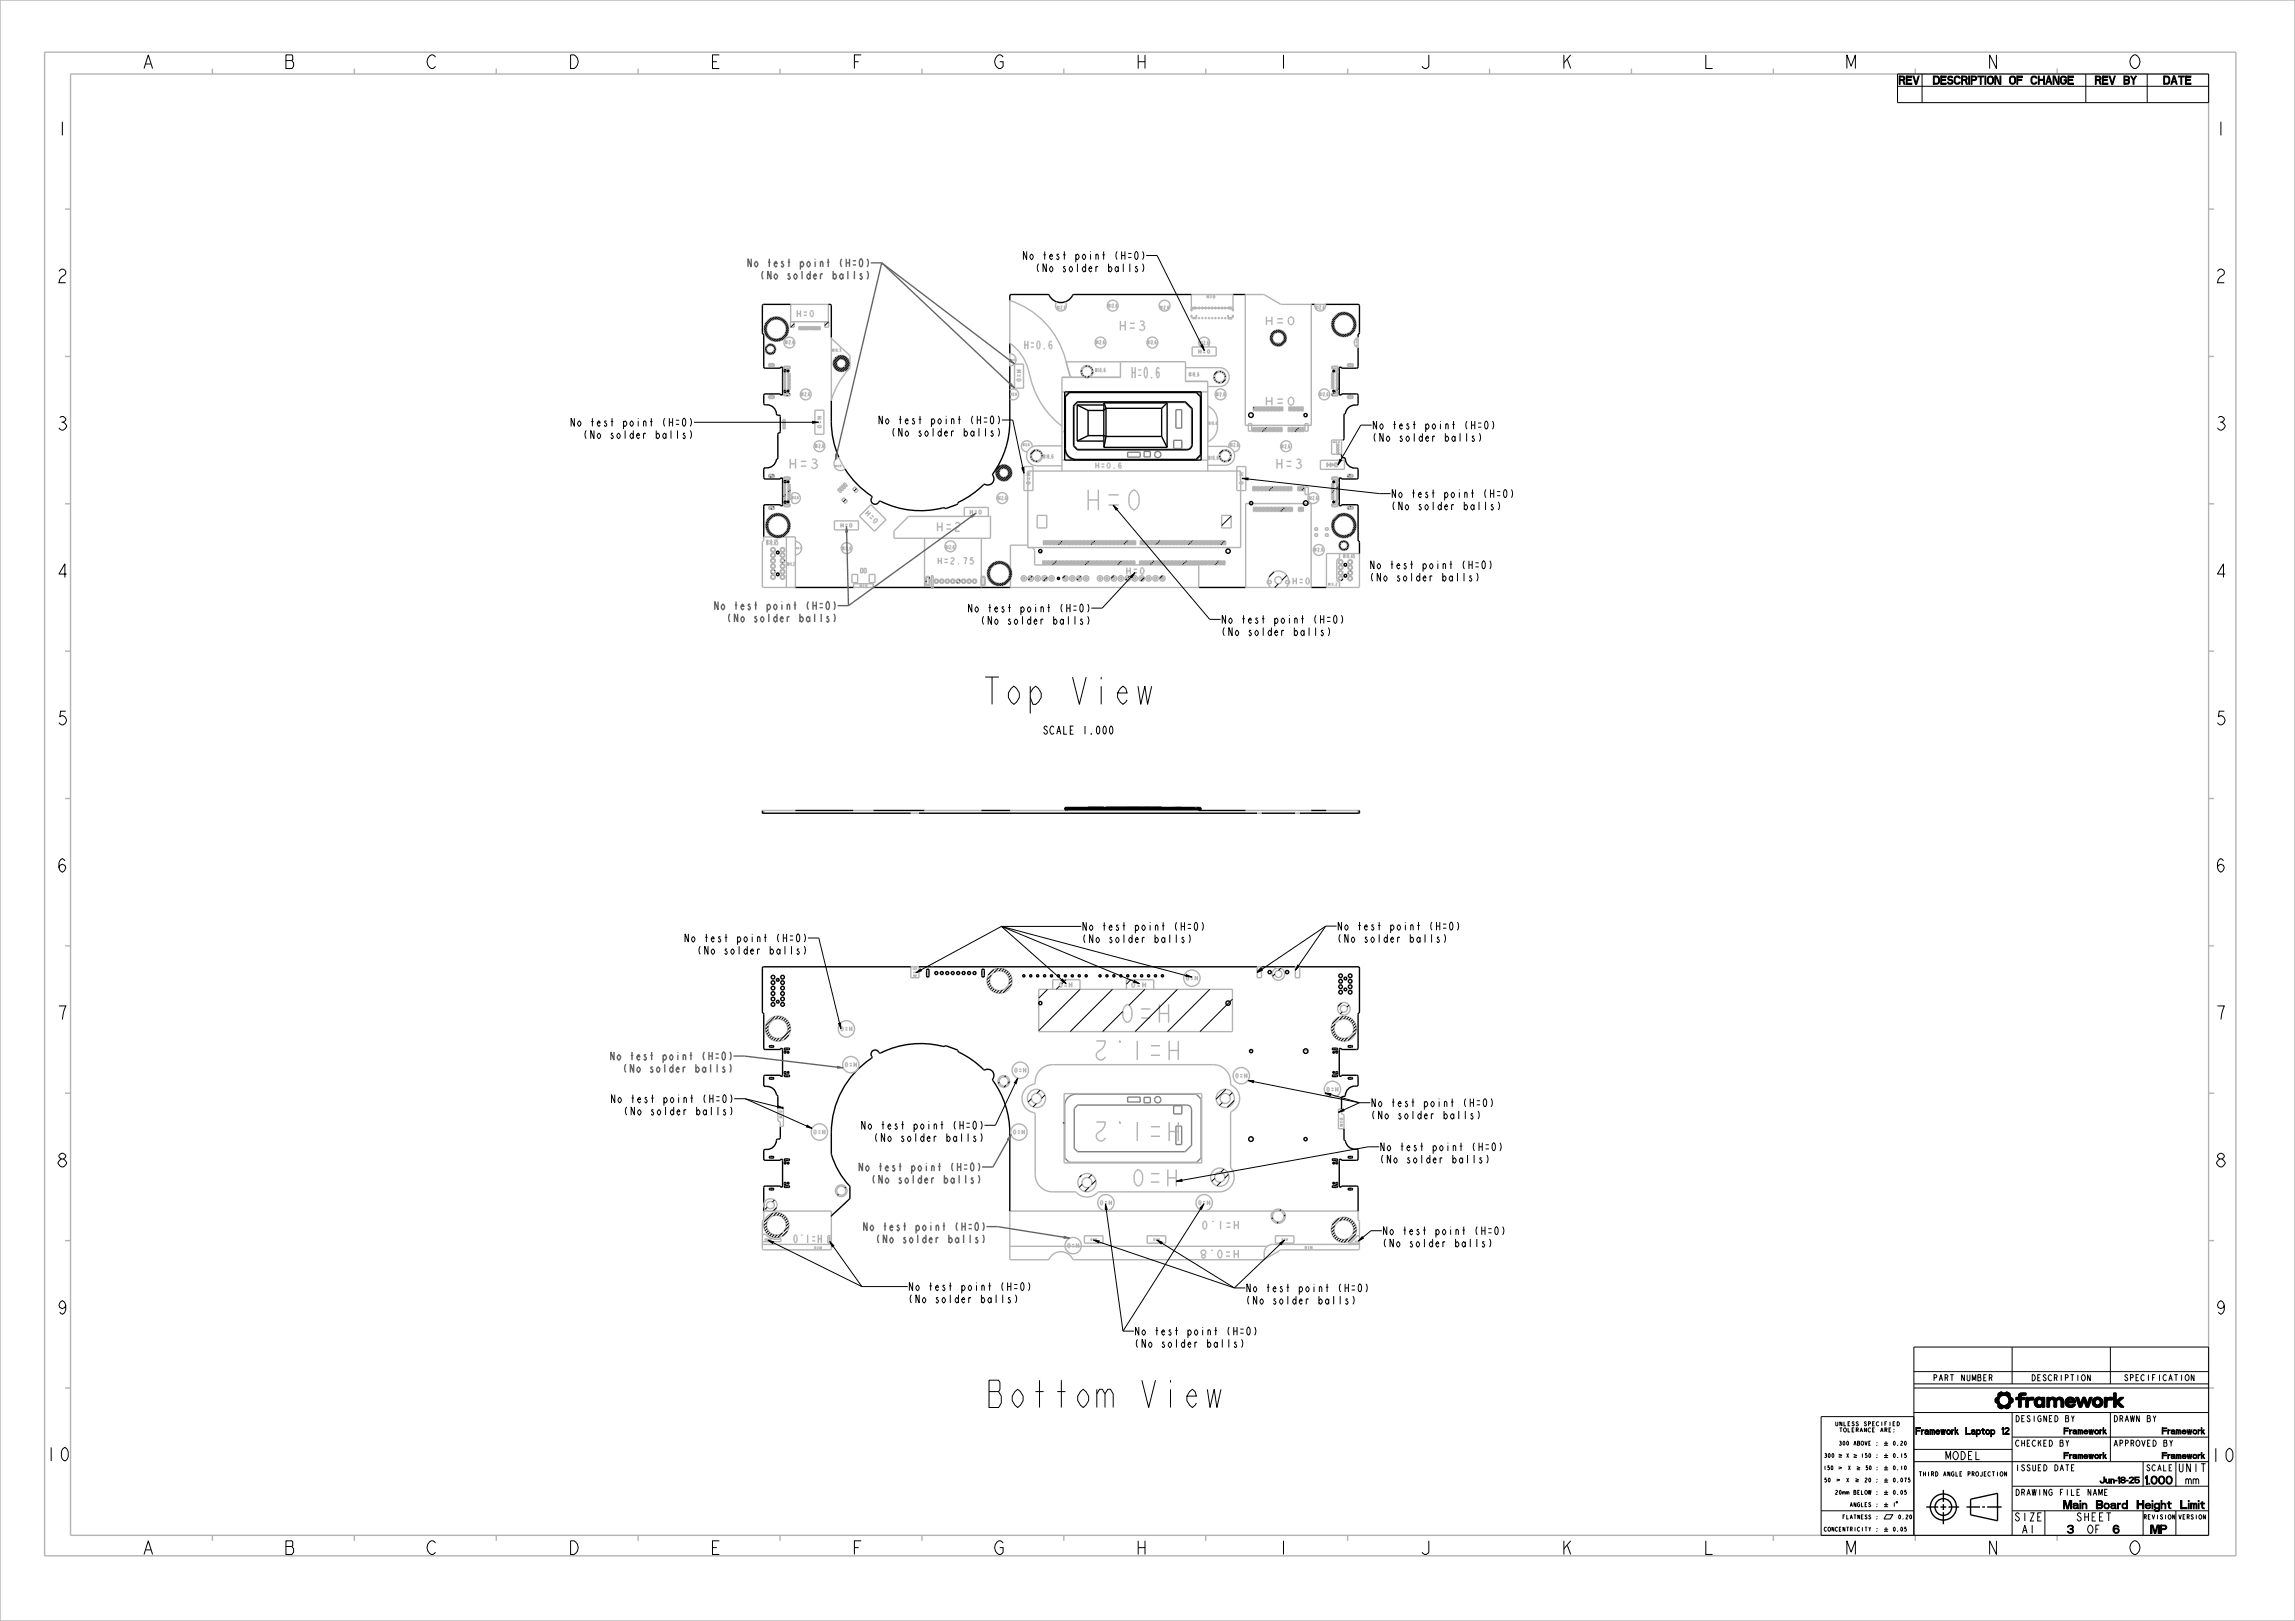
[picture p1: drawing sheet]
<svg xmlns="http://www.w3.org/2000/svg" width="841mm" height="594mm" viewBox="0 0 841 594" stroke-linecap="round" stroke-linejoin="round" font-family="sans-serif">
<defs><g id="words">
<g font-size="13">
<text x="359.5" y="258.1">Top View</text>
<text x="360.9" y="515.8">Bottom View</text>
</g>
<g font-size="6.5">
<text x="51.8" y="25.1">A</text>
<text x="103.8" y="25.1">B</text>
<text x="155.8" y="25.1">C</text>
<text x="207.8" y="25.1">D</text>
<text x="259.8" y="25.1">E</text>
<text x="311.8" y="25.1">F</text>
<text x="363.8" y="25.1">G</text>
<text x="415.8" y="25.1">H</text>
<text x="467.8" y="25.1">I</text>
<text x="519.8" y="25.1">J</text>
<text x="571.8" y="25.1">K</text>
<text x="623.8" y="25.1">L</text>
<text x="675.8" y="25.1">M</text>
<text x="727.8" y="25.1">N</text>
<text x="779.8" y="25.1">O</text>
<text x="20.3" y="49.6">1</text>
<text x="811.3" y="49.6">1</text>
<text x="20.3" y="103.6">2</text>
<text x="811.3" y="103.6">2</text>
<text x="20.3" y="157.6">3</text>
<text x="811.3" y="157.6">3</text>
<text x="20.3" y="211.6">4</text>
<text x="811.3" y="211.6">4</text>
<text x="20.3" y="265.6">5</text>
<text x="811.3" y="265.6">5</text>
<text x="20.3" y="319.6">6</text>
<text x="811.3" y="319.6">6</text>
<text x="20.3" y="373.6">7</text>
<text x="811.3" y="373.6">7</text>
<text x="20.3" y="427.6">8</text>
<text x="811.3" y="427.6">8</text>
<text x="20.3" y="481.6">9</text>
<text x="811.3" y="481.6">9</text>
<text x="16.2" y="535.4">10</text>
<text x="809.5" y="535.7">10</text>
<text x="51.8" y="569.6">A</text>
<text x="103.8" y="569.6">B</text>
<text x="155.8" y="569.6">C</text>
<text x="207.8" y="569.6">D</text>
<text x="259.8" y="569.6">E</text>
<text x="311.8" y="569.6">F</text>
<text x="363.8" y="569.6">G</text>
<text x="415.8" y="569.6">H</text>
<text x="467.8" y="569.6">I</text>
<text x="519.8" y="569.6">J</text>
<text x="571.8" y="569.6">K</text>
<text x="623.8" y="569.6">L</text>
<text x="675.8" y="569.6">M</text>
<text x="727.8" y="569.6">N</text>
<text x="779.8" y="569.6">O</text>
</g>
<g font-size="3.9">
<text x="695.9" y="30.9">REV</text>
<text x="706.7" y="30.9">DESCRIPTION OF CHANGE</text>
<text x="767.7" y="30.9">REV BY</text>
<text x="792.8" y="30.9">DATE</text>
<text x="374.4" y="95.1">No test point (H=0)</text>
<text x="379.2" y="99.6">(No solder balls)</text>
<text x="321.5" y="155.4">No test point (H=0)</text>
<text x="208.7" y="156.2">No test point (H=0)</text>
<text x="213.5" y="160.7">(No solder balls)</text>
<text x="326.3" y="159.9">(No solder balls)</text>
<text x="502.6" y="157.3">No test point (H=0)</text>
<text x="502.6" y="161.8">(No solder balls)</text>
<text x="509.6" y="182.4">No test point (H=0)</text>
<text x="509.6" y="186.9">(No solder balls)</text>
<text x="501.7" y="208.5">No test point (H=0)</text>
<text x="501.7" y="213">(No solder balls)</text>
<text x="354.3" y="224.3">No test point (H=0)</text>
<text x="359.1" y="228.8">(No solder balls)</text>
<text x="447.3" y="228.5">No test point (H=0)</text>
<text x="447.3" y="233">(No solder balls)</text>
<text x="382.4" y="269.1">SCALE 1.000</text>
<text x="396.3" y="341">No test point (H=0)</text>
<text x="489.8" y="340.9">No test point (H=0)</text>
<text x="250.4" y="345.2">No test point (H=0)</text>
<text x="396.3" y="345.5">(No solder balls)</text>
<text x="489.8" y="345.4">(No solder balls)</text>
<text x="255.2" y="349.7">(No solder balls)</text>
<text x="223.5" y="404.1">No test point (H=0)</text>
<text x="502.2" y="405.6">No test point (H=0)</text>
<text x="228.3" y="408.6">(No solder balls)</text>
<text x="315.2" y="413.8">No test point (H=0)</text>
<text x="502.2" y="410.1">(No solder balls)</text>
<text x="320" y="418.3">(No solder balls)</text>
<text x="505.4" y="421.7">No test point (H=0)</text>
<text x="505.4" y="426.2">(No solder balls)</text>
<text x="506.4" y="452.5">No test point (H=0)</text>
<text x="506.4" y="457">(No solder balls)</text>
<text x="332.6" y="473">No test point (H=0)</text>
<text x="456.3" y="473.4">No test point (H=0)</text>
<text x="332.6" y="477.5">(No solder balls)</text>
<text x="456.3" y="477.9">(No solder balls)</text>
<text x="415.5" y="489.3">No test point (H=0)</text>
<text x="415.5" y="493.8">(No solder balls)</text>
<text x="712.8" y="534.9">MODEL</text>
<text x="798.1" y="539.4">UNIT</text>
<text x="784" y="543.9">1.000 mm</text>
<text x="738.1" y="557.4">SIZE</text>
<text x="755.7" y="552.9">Board</text>
<text x="760.8" y="557.4">SHEET</text>
<text x="773.3" y="552.9">Height</text>
<text x="793.7" y="552.9">Limit</text>
<text x="740.7" y="561.9">A1</text>
<text x="757.4" y="561.9">3</text>
<text x="764.7" y="561.9">OF</text>
<text x="774.3" y="561.9">6</text>
<text x="788.4" y="561.9">MP</text>
</g>
<g font-size="3.9" fill="#656565">
<text x="273.5" y="97.8">No test point (H=0)</text>
<text x="278.3" y="102.3">(No solder balls)</text>
<text x="261.3" y="223.4">No test point (H=0)</text>
<text x="266.1" y="227.9">(No solder balls)</text>
<text x="223.2" y="388.5">No test point (H=0)</text>
<text x="228" y="393">(No solder balls)</text>
<text x="314.3" y="429.1">No test point (H=0)</text>
<text x="319.1" y="433.6">(No solder balls)</text>
<text x="315.9" y="451">No test point (H=0)</text>
<text x="320.7" y="455.5">(No solder balls)</text>
</g>
<text font-size="3.3" x="698.5" y="525.6">Framework Laptop 12</text>
<g font-size="2.9">
<text x="708.5" y="506">PART NUMBER</text>
<text x="744.5" y="506">DESCRIPTION</text>
<text x="778.5" y="506">SPECIFICATION</text>
<text x="738.3" y="521">DESIGNED BY</text>
<text x="774.3" y="521">DRAWN BY</text>
<text x="752.6" y="525.5">Framework</text>
<text x="788.6" y="525.5">Framework</text>
<text x="738.3" y="530">CHECKED BY</text>
<text x="774.3" y="530">APPROVED BY</text>
<text x="738.3" y="539">ISSUED DATE</text>
<text x="752.6" y="534.5">Framework</text>
<text x="786.4" y="539">SCALE</text>
<text x="788.6" y="534.5">Framework</text>
<text x="764.6" y="543.5">Jun-18-25</text>
<text x="738.3" y="548">DRAWING FILE NAME</text>
</g>
<g font-size="2.1">
<text x="703.4" y="540.9">THIRD ANGLE PROJECTION</text>
<text x="785.6" y="556.7">REVISION</text>
<text x="798.3" y="556.7">VERSION</text>
</g>
<g font-size="2">
<text x="672.6" y="522.5">UNLESS</text>
<text x="674.1" y="524.7">TOLERANCE</text>
<text x="682.9" y="522.5">SPECIFIED</text>
<text x="688.7" y="524.7">ARE:</text>
<text x="674.1" y="529.6">300 ABOVE :</text>
<text x="693.5" y="529.6">0.20</text>
<text x="668.7" y="538.6">150</text>
<text x="668.8" y="534.1">300</text>
<text x="676.7" y="534.1">X</text>
<text x="677.4" y="538.6">X</text>
<text x="682" y="534.1">150 :</text>
<text x="683.6" y="538.6">50 :</text>
<text x="693.5" y="534.1">0.15</text>
<text x="693.5" y="538.6">0.10</text>
<text x="668.8" y="543.1">50</text>
<text x="676.7" y="543.1">X</text>
<text x="683.3" y="543.1">20 :</text>
<text x="693.5" y="543.1">0.075</text>
<text x="672.7" y="547.6">20mm BELOW :</text>
<text x="693.5" y="547.6">0.05</text>
<text x="675.4" y="556.6">FLATNESS :</text>
<text x="678" y="552.1">ANGLES :</text>
<text x="693.5" y="552.1">1</text>
<text x="695.4" y="556.6">0.20</text>
<text x="668.8" y="561.1">CONCENTRICITY :</text>
<text x="693.5" y="561.1">0.05</text>
</g>
</g></defs>
<g fill="#000">
<path d="M731.3 513.8l1.2-.1 .1 .3-.7 .2zM731.3 512.4l1.4-.2-.2 1.5-1.2 .1zM731.9 514.2l.7-.2 .8 .8-1.2 .6v-.8zM733.1 510.2h.4zM732.2 511.5l1.9-.3-.8 .3-.6 .7-1.3 .2 .6-.4zM733.2 516.2l.3-.1zM732.5 510.5l1-.3 .5 .3zM732.7 515.9l1.4-.1-.9 .4zM732.4 510.6l1.7-.1zM732.5 515.8h1.9zM732.3 510.7l4-.1 .2 .3-4.3 .6zM734.1 511.2l2.4-.3v.6l-1 .1z"/>
<path d="M732.2 515.4l1.2-.6 3.1 .6-.2 .3-3.8 .1zM734.5 515.8l1.8-.1-1.1 .4zM734.7 510.5l.9-.3zM735.2 516.1l.9-.2zM734.4 510.5l1.2-.3 .7 .4zM734.7 515.1l1.8-.4v.7zM735.5 511.6h1zM735.4 514.8l1.2-.2zM735.6 511.7h1zM735.5 514.7l1.1-.2zM735.7 511.8h.9zM735.6 514.6l1-.1z"/>
<path d="M735.8 511.9h.9zM735.8 514.4l.9-.1zM735.9 512h.8zM735.9 514.3l.9-.1zM736 512.1l.7-.1 .7 .4-1.2 .1zM736.1 514l1.4-.2-1.6 .5zM736.2 512.5h1.3zM736.2 513.8l1.3-.1zM736.2 512.6h1.3zM736.2 513.7h1.3zM736.3 512.7h1.3zM736.3 513.6l1.3-.1z"/>
<path d="M736.3 512.9h1.3zM736.3 513.4l1.3-.1zM736.3 513l1.3-.1v.3l-1.3 .1zM736.3 513.3l1.3-.1zM738.8 512.1h.9l.9-.5v.5l-1.8 .7zM739.7 511.6l1-.1-1 .6zM739.7 511.5l1-.1zM739.7 511.4l1.1-.1zM740 510.8l.7-.3h1.7v.7h-2.6zM739.7 511.3l1.2-.1zM739.8 511.2h1.4zM738.8 512.8l1.8-.7h1.3v.7h-1.3v2.8h-.9v-2.8z"/>
<path d="M743.3 513.4v2.2h-.9zM742.4 512.1h.9v.6l.6-.6h1.3v.9l-1.8 .2-1 2.4zM745.8 512.7l1.6 .1-1.7 .1zM745.5 514l.9-.1zM745.5 513.7l.9-.1v.3l-.9 .1zM745.5 514.2h.9zM745.5 513.6l1-.1zM745.5 514.3h1zM745.5 513.4l1-.1zM745.6 514.4l1 .1zM745.6 513.3l1-.1zM745.6 514.6h1z"/>
<path d="M745.6 513.1h1.1zM745.7 513l1.2-.1zM745.7 514.7h1.1zM745.7 514.8h1.2zM745.7 512.9l1.6-.1zM746.6 512.1h1zM747 515.7h.4zM745.8 514.9h1.8l.7-.6v.8zM746.8 515.6h.9zM746.4 512.2h1.4zM746.1 512.4l.3-.2 1.7 .1zM746.4 515.5h1.6z"/>
<path d="M746.3 515.4h1.8zM746 512.5h2.2zM746.1 515.3l2.1-.1zM746 512.5h2.3zM746 515.2l2.3-.1zM745.9 512.6h2.4zM745.8 515l2.5 .1-2.3 .1zM748.3 512.1h.9v3.5h-.9v-2l-.4-.7 .4-.3zM745.8 512.7l2.5-.1-.4 .3zM750.1 512.1h.9v3.5h-.9zM751.8 512.8h2.7l-.8 .6-.1 2.2h-.9v-2.2l-.4-.5zM751.2 512.4l1.2-.4 1 .7-1.7 .1-.6 .5z"/>
<path d="M753.7 512.4l.9-.4a1.39 1.39 0 0 1 1.5 1.1l-.9 .1-.5-.4h-1.3zM755.2 513.2l.9-.1 .1 2.5h-.9zM756.9 514.3h.9zM756.9 513.3l.9-.2zM756.9 514.4h.9zM756.9 513.1l1-.1zM756.9 514.6h1zM757 513l1-.1zM757 514.7h1zM757.1 512.9l1.1-.1zM757.1 514.8h1.1zM757.1 512.8l1.5-.1z"/>
<path d="M757.1 514.9h1.3zM757.3 512.6a1.89 1.89 0 0 1 3.1 .6l-.9 .1-.7-.6-1.7 .1zM757.2 515h1.5zM758.3 515.7l1.1-.1zM757.2 515l3.3-.4-.3 .5-2.8 .1zM756.9 513.4h3.6v.5l-3.7 .1zM757.4 515.2l2.8-.1-.8 .5-1.1 .1zM759.5 513.3l.9-.1 .1 .2zM756.8 514l3.7-.1-2.8 .1-.8 .3zM760.7 512.1h.9l.8 2.4-.4 1.1zM763.3 512.1h.8l.9 2.3 1.6-2.3-1.3 3.5h-.8l-.9-2.4-.9 2.4h-.7zM765.8 512.1h.8l-1.6 2.3z"/>
<path d="M766.8 514l.9-.1zM766.8 513.7l.9-.1v.3l-.9 .1zM766.8 514.2h.9zM766.8 513.6l.9-.1zM766.8 514.3h1zM766.8 513.4l1-.1zM766.9 514.4l.9 .1zM766.9 513.3l1-.1zM766.9 514.6h1zM766.9 513.1l1.1-.1zM767 514.7h1.1zM767 513l1.2-.1z"/>
<path d="M767 514.8h1.3zM767 512.9l1.6-.1zM767.3 512.6a1.94 1.94 0 0 1 3.2 .7l-.9 .1-.8-.6-1.8 .1zM767.1 514.9h3.1a1.97 1.97 0 0 1-3.1 0zM769.6 513.4l.9-.1-.1 1.4-.2 .2h-1.4l.7-.5zM772.1 513.4v2.2h-.9zM771.2 512.1h.9v.6l.6-.6h1.3v.9l-1.8 .2-1 2.4zM774.5 510.5h.9v3l1.6-1.4h1.2l-1.9 1.6 2 1.9h-1.2l-1.7-1.6v1.6h-.9z"/>
</g>
<g fill="none" stroke="#000" stroke-width=".37">
<path d="M695.3 27.1h114v10.5h-114zM695.3 31.6h114M704.3 27.1v10.5M764.3 27.1v10.5M786.8 27.1v10.5M737.3 493.6v13.5M773.3 493.6v13.5M701.3 519.1h-34v43.5h142v-69h-108v69M701.3 502.6h108M701.3 507.1h108M701.3 508.6h108M701.3 517.6h108"/>
<path d="M731.3 513.8l1.2-.1 .1 .3-.7 .2zM731.3 512.4l1.4-.2-.2 1.5-1.2 .1zM731.9 514.2l.7-.2 .8 .8-1.2 .6v-.8zM732.2 511.5l1.9-.3-.8 .3-.6 .7-1.3 .2 .6-.4zM732.2 515.4l1.2-.6 3.1 .6-.2 .3-3.8 .1zM732.3 510.7l4-.1 .2 .3-4.3 .6zM732.4 510.6l1.7-.1zM732.5 510.5l1-.3 .5 .3zM732.5 515.8h1.9zM732.7 515.9l1.4-.1-.9 .4zM733.1 510.2h.4zM733.2 516.2l.3-.1z"/>
<path d="M734.1 511.2l2.4-.3v.6l-1 .1zM734.4 510.5l1.2-.3 .7 .4zM734.5 515.8l1.8-.1-1.1 .4zM734.7 515.1l1.8-.4v.7zM734.7 510.5l.9-.3zM735.2 516.1l.9-.2zM735.4 514.8l1.2-.2zM735.5 511.6h1zM735.5 514.7l1.1-.2zM735.6 511.7h1zM735.6 514.6l1-.1zM735.7 511.8h.9z"/>
<path d="M735.8 511.9h.9zM735.8 514.4l.9-.1zM735.9 512h.8zM735.9 514.3l.9-.1zM736 512.1l.7-.1 .7 .4-1.2 .1zM736.1 514l1.4-.2-1.6 .5zM736.2 512.5h1.3zM736.2 513.8l1.3-.1zM736.2 512.6h1.3zM736.2 513.7h1.3zM736.3 512.7h1.3zM736.3 513.6l1.3-.1z"/>
<path d="M736.3 512.9h1.3zM736.3 513.4l1.3-.1zM736.3 513l1.3-.1v.3l-1.3 .1zM736.3 513.3l1.3-.1zM737.3 517.6v45M738.8 512.1h.9l.9-.5v.5l-1.8 .7zM738.8 512.8l1.8-.7h1.3v.7h-1.3v2.8h-.9v-2.8zM739.7 511.6l1-.1-1 .6zM739.7 511.5l1-.1zM739.7 511.4l1.1-.1zM739.7 511.3l1.2-.1zM739.8 511.2h1.4z"/>
<path d="M740 510.8l.7-.3h1.7v.7h-2.6zM742.4 512.1h.9v.6l.6-.6h1.3v.9l-1.8 .2-1 2.4zM743.3 513.4v2.2h-.9zM745.5 513.7l.9-.1v.3l-.9 .1zM745.5 514l.9-.1zM745.5 513.6l1-.1zM745.5 514.2h.9zM745.5 513.4l1-.1zM745.5 514.3h1zM745.6 513.3l1-.1zM745.6 514.4l1 .1zM745.6 514.6h1z"/>
<path d="M745.6 513.1h1.1zM745.7 514.7h1.1zM745.7 513l1.2-.1zM745.7 514.8h1.2zM745.7 512.9l1.6-.1zM745.8 514.9h1.8l.7-.6v.8zM745.8 515l2.5 .1-2.3 .1zM745.8 512.7l2.5-.1-.4 .3zM745.8 512.7l1.6 .1-1.7 .1zM745.9 512.6h2.4zM746 515.2l2.3-.1zM746 512.5h2.2z"/>
<path d="M746 512.5h2.3zM746.1 515.3l2.1-.1zM746.1 512.4l.3-.2 1.7 .1zM746.3 515.4h1.8zM746.4 515.5h1.6zM746.4 512.2h1.4zM746.6 512.1h1zM746.8 515.6h.9zM747 515.7h.4zM748.3 512.1h.9v3.5h-.9v-2l-.4-.7 .4-.3zM750.1 512.1h.9v3.5h-.9zM751.2 512.4l1.2-.4 1 .7-1.7 .1-.6 .5z"/>
<path d="M751.8 512.8h2.7l-.8 .6-.1 2.2h-.9v-2.2l-.4-.5zM753.7 512.4l.9-.4a1.39 1.39 0 0 1 1.5 1.1l-.9 .1-.5-.4h-1.3zM755.2 513.2l.9-.1 .1 2.5h-.9zM756.8 514l3.7-.1-2.8 .1-.8 .3zM756.9 513.4h3.6v.5l-3.7 .1zM756.9 514.3h.9zM756.9 513.3l.9-.2zM756.9 514.4h.9zM756.9 513.1l1-.1zM756.9 514.6h1zM757 513l1-.1zM757 514.7h1z"/>
<path d="M757.1 512.9l1.1-.1zM757.1 514.8h1.1zM757.1 512.8l1.5-.1zM757.1 514.9h1.3zM757.2 515l3.3-.4-.3 .5-2.8 .1zM757.2 515h1.5zM757.3 512.6a1.89 1.89 0 0 1 3.1 .6l-.9 .1-.7-.6-1.7 .1zM757.4 515.2l2.8-.1-.8 .5-1.1 .1zM758.3 515.7l1.1-.1zM759.5 513.3l.9-.1 .1 .2zM760.7 512.1h.9l.8 2.4-.4 1.1zM763.3 512.1h.8l.9 2.3 1.6-2.3-1.3 3.5h-.8l-.9-2.4-.9 2.4h-.7z"/>
<path d="M765.8 512.1h.8l-1.6 2.3zM766.8 513.7l.9-.1v.3l-.9 .1zM766.8 514l.9-.1zM766.8 513.6l.9-.1zM766.8 514.2h.9zM766.8 513.4l1-.1zM766.8 514.3h1zM766.9 513.3l1-.1zM766.9 514.4l.9 .1zM766.9 513.1l1.1-.1zM766.9 514.6h1zM767 513l1.2-.1z"/>
<path d="M767 514.7h1.1zM767 512.9l1.6-.1zM767 514.8h1.3zM767.1 514.9h3.1a1.97 1.97 0 0 1-3.1 0zM767.3 512.6a1.94 1.94 0 0 1 3.2 .7l-.9 .1-.8-.6-1.8 .1zM769.6 513.4l.9-.1-.1 1.4-.2 .2h-1.4l.7-.5zM771.2 512.1h.9v.6l.6-.6h1.3v.9l-1.8 .2-1 2.4zM772.1 513.4v2.2h-.9zM773.3 517.6v18M774.5 510.5h.9v3l1.6-1.4h1.2l-1.9 1.6 2 1.9h-1.2l-1.7-1.6v1.6h-.9zM673.8 537.5l1.2 .3-1.3 .5M673.8 534h1.2"/>
<path d="M673.8 532.8l1.2 .5-1.2 .3M679.3 534h1.2M679.3 532.9l1.2 .5-1.2 .3M680.4 538.6h1.2M680.4 537.4l1.3 .5M681.6 537.9l-1.2 .3M701.3 531.1h36M701.3 535.6h108M737.3 526.6h72M785.3 535.6v9M797.3 535.6v9M667.3 553.6h34"/>
<path d="M673 542l1.2 .3-1.2 .5M679.9 542.9h1.2M679.9 541.8l1.2 .5-1.2 .3M737.3 544.6h72M737.3 553.6h72M749.3 553.6v9M785.3 553.6v9M797.3 553.6v9"/>
</g>
<g fill="none" stroke="#000" stroke-width=".51">
<path d="M732.3 510.7l1.2-.5a1.27 1.27 0 0 0 1.7 0l.8 .2 .5 .5a1.37 1.37 0 0 0 1 1.6l-.1 1.4a1.37 1.37 0 0 0-.9 1.6l-1.3 .7a1.26 1.26 0 0 0-1.7-.1l-.3 .1a1.35 1.35 0 0 1-1-1.6l-1-.9 .1-1.3a1.27 1.27 0 0 0 .9-1.5zM740 510.8l.6-.3h1.8v.7h-1.4l-.3 .3-.1 .6h1.3v.7h-1.3v2.8h-.9v-2.8h-.9v-.7h.9zM742.4 512.1h.9v.6l.6-.6h1.3v.9h-1.3l-.5 .3-.1 2.3h-.9zM746 512.5l1.2-.5 1.1 .6v-.5h.9v3.5h-.9v-.5l-1 .6-1.3-.4-.5-1.4zM750.1 512.1h.9v.6l.7-.6h.8l.9 .7 .9-.7 1.2 .1 .7 1v2.4h-.9v-2.2l-.8-.6-.8 .6-.1 2.2h-.9v-2.2l-.8-.6-.8 .6-.1 2.2h-.9zM757.3 512.5l1.3-.5 1.3 .5 .6 1.5h-2.8l.3 .6 .5 .3 2-.3-.3 .6-1.4 .5-1.4-.5-.6-1.3zM758 512.9l.9-.2 .7 .7h-1.9zM760.7 512.1h.9l.8 2.4 .9-2.4h.8l.9 2.3 .8-2.3h.8l-1.3 3.5h-.8l-.9-2.4-.9 2.4h-.7zM771.2 512.1h.9v.6l.6-.6h1.3v.9h-1.3l-.5 .3-.1 2.3h-.9zM774.5 510.5h.9v3l1.6-1.4h1.2l-1.9 1.6 2 1.9h-1.2l-1.7-1.6v1.6h-.9zM705.9 552.2h4.4M711.1 552.2h2.1"/>
<path d="M712.1 546v4.4M712.1 551.2v2.1M712.1 554.1v4.4M714 552.2h3.9M720.6 552.2h5M722.1 549.4l9.9-2.2v10.1l-9.9-2.2zM726.4 552.2h1M728.2 552.2h5.3"/>
<circle cx="734.4" cy="513.2" r="1.93"/>
<circle cx="747.4" cy="513.9" r="1.03"/>
<circle cx="768.7" cy="513.9" r="1.88"/>
<circle cx="768.7" cy="513.9" r="1.04"/>
<circle cx="712.1" cy="552.2" r="4.8"/>
<circle cx="712.1" cy="552.2" r="3.1"/>
</g>
<g fill="none" stroke="#b3b3b3" stroke-width=".51">
<path d="M0 0h841v594h-841zM16.3 19.1h803v551h-803zM25.8 27.1h783.5v535.5h-783.5zM77.8 25.1v2M129.8 25.1v2M181.8 25.1v2M233.8 25.1v2M285.8 25.1v2M337.8 25.1v2M389.8 25.1v2M441.8 25.1v2M493.8 25.1v2"/>
<path d="M545.8 25.1v2M597.8 25.1v2M649.8 25.1v2M701.8 25.1v2M753.8 25.1v2M23.8 76.6h2M809.3 76.6h2M23.8 130.6h2M809.3 130.6h2M23.8 184.6h2M809.3 184.6h2M23.8 238.6h2"/>
<path d="M809.3 238.6h2M23.8 292.6h2M809.3 292.6h2M23.8 346.6h2M809.3 346.6h2M23.8 400.6h2M809.3 400.6h2M23.8 454.6h2M809.3 454.6h2M23.8 508.6h2M809.3 508.6h2M77.8 562.6v2"/>
<path d="M129.8 562.6v2M181.8 562.6v2M233.8 562.6v2M285.8 562.6v2M337.8 562.6v2M389.8 562.6v2M441.8 562.6v2M493.8 562.6v2M649.8 562.6v2M701.8 562.6v2M753.8 562.6v2"/>
</g>
<!-- layer: 14 -->
<path d="M430.1 161.3h3v3h-3zM430.1 295.9h3M430.1 405.2h3v3h-3z" fill="none" stroke="#838383" stroke-width=".51"/>
<!-- layer: 16 -->
<g fill="none" stroke="#838383" stroke-width=".51">
<path d="M423.1 295.9h2.3"/>
<circle cx="424.3" cy="166.6" r="1.15"/>
<circle cx="424.3" cy="403" r="1.15"/>
</g>
<!-- layer: 18 -->
<path d="M430.9 150.1h2.1v6.8h-2.1zM430.9 295.9h2.1M430.9 412.7h2.1v6.7h-2.1z" fill="none" stroke="#838383" stroke-width=".51"/>
<!-- layer: 20 -->
<path d="M413.2 165.7h4.6v1.8h-4.6zM413.2 295.9h4.6M413.2 402h4.6v1.8h-4.6z" fill="none" stroke="#838383" stroke-width=".51"/>
<!-- layer: 22 -->
<path d="M419.2 165.4h2.3v2h-2.3zM419.2 295.9h2.3M419.2 402.1h2.3v2h-2.3z" fill="none" stroke="#838383" stroke-width=".51"/>
<!-- layer: 34 -->
<path d="M391.6 143.8l.5-.2 46.4 .1 1.6 1.8v21.3l-2 1.8h-43.7l-1.9-.4-1.7-1.6-.6-2.1v-19zM393.7 148.7l1.3-1.2h39.3l2.3 2.4-.1 13.5-.6 .9-1 .3h-40l-1.2-1.3zM390.2 296.1h50M391.4 402.2l1.4-.9 1.5-.4 44 .1 1.8 2v21.3l-1.9 1.6h-46.4l-1.6-1.9v-19.1l.3-1.5zM393.7 406.1l1.3-1.2 40.4 .1 .9 .6 .3 1v13.1l-2.4 2.3h-39.3l-1.2-1.3z" fill="none" stroke="#838383" stroke-width=".51"/>
<!-- layer: ASSEM_MEM -->
<g fill="none" stroke="#000" stroke-width=".51">
<path d="M289.7 111.5h-9.8l-.5 .5v9.9l.5 .9v11.9l.5 .2h5.6l.4-.4 .4 .4-.1 9.7-.3 .2-.4-.4h-5.9l-.2 .5v2.9l.2 .5a3.9 3.9 0 0 1 4.5 3.6l1.1 .3 .2 .4v5.5l-.9 1v8.7l-.2 .4a4.2 4.2 0 0 1-3.8 3.2l-.9 .1-.2 .4v3.1l.2 .5h5.9l.4-.4 .3 .2 .1 9.7-.4 .4-.4-.4h-5.6l-.5 .2v11.5M303.5 111.5l.9 .1 .2 .4v11.8M436.6 107.9l-43.3 .1a5 5 0 0 1-4.5 2.9 5 5 0 0 1-4.6-2.9l-13.7-.1-.4 .3-.1 1.9M451.8 107.9h4.5M480.5 111.5h1.3M485.7 111.5h12l.4 .3 .1 10.1-.5 .5v1.2M370 134.1v20.3a34.6 34.6 0 0 1-6.3 19.6 2.39 2.39 0 0 1-.1 3 2.39 2.39 0 0 1-3 .5l-.2 .1a39.9 39.9 0 0 1-9.3 6.7l-.4 .6-3.9 1.4-.7-.2a34.4 34.4 0 0 1-23.6-2.5 2.03 2.03 0 0 1-2.9 .7 2.46 2.46 0 0 1-.1-2.4l-.2-.2a32.7 32.7 0 0 1-9.6-9.8M370 125.7v3.9M497.7 127.4l-.1 7.3-.4 .2h-5.6l-.4-.4-.4 .4v9.7l.4 .2 .4-.4h5.8l.3 .5v3l-.3 .5a4.2 4.2 0 0 0-4.6 3.2l-.3 .5v8.6l-.4 .5M304.6 146.7v7.7a32.7 32.7 0 0 0 2.8 13.1M491.6 166.4l.1 1.1 1.1 .3a4.3 4.3 0 0 0 3 3.7l1.8 .3 .1 3.2-.3 .5h-5.8l-.4-.4-.4 .2v9.7l.4 .4 .4-.4h5.6l.4 .2 .1 12.7 .5 .8v4.1M291.5 215.3h21.3"/>
<path d="M320 215.3h50.3M439.3 215.3h17.2M480.5 215.3h5.6M279.4 297v1h54.4M291.5 297h21.3M320 297h18.8M336.8 298h123.9M359.6 297h10.7M390.5 296.7v.3M391.1 296.7v.3M439.2 296.7v.3M439.3 297h17.2"/>
<path d="M439.8 296.7v.3M462.3 298h12.4M480.5 297h5.6M498.2 297v1h-21.9M333.8 354.3h-54.2l-.2 .5v16l.5 .9v12.4l.5 .5h5.6l.4-.4 .4 .4-.1 9.6-.3 .2-.4-.4-5.9 .1-.2 .4v3.1l.2 .4a4.2 4.2 0 0 1 4.7 3.3l.2 .4v3.9M336.8 354.3h123.9M339.6 355.3l.6-.1 .2 .4v2l-.4 .4-.5-.4zM359.9 355.3l.6-.1 .2 .4v2l-.5 .4-.4-.4zM462.3 354.3h12.4M476.3 354.3h21.4l.4 .2 .1 16.3-.5 .9v12.4l-.5 .5h-5.6l-.4-.4-.4 .4v9.6l.4 .2 .4-.4 5.8 .1 .3 .4v3l-.3 .4a3.9 3.9 0 0 0-4.5 3.7l-1.2 .4-.1 4.4M282 383.3l1.2-.1 .3 .3-.3 .3h-1zM282 395l1.2-.1 .3 .3-.3 .3h-1z"/>
<path d="M287.5 394.1l1.5-.2 .3 .3-.3 .3h-1.3zM287.5 384.2l1.5-.1 .3 .3-.3 .3h-1.3zM488.4 384.1h1.4l.3 .3-.3 .3h-1.3l-.2-.2zM488.4 394l1.4-.1 .3 .3-.3 .3h-1.3l-.2-.1zM494.2 383.2h1.1l.3 .3-.3 .3h-1l-.2-.2zM494.2 394.9h1.1l.3 .3-.3 .3h-1l-.2-.2zM285.9 412.8v4.1l-.2 .4-.9 .2a4.3 4.3 0 0 1-3.1 3.6l-1.8 .3v3.3l.2 .4 5.9 .1 .4-.4 .3 .2 .1 9.6-.4 .4-.4-.4h-5.6l-.5 .3v8.9M492.5 413.6v3.9l.3 .4a4.2 4.2 0 0 0 3.7 3.2l.9 .1 .3 .4v3.1l-.3 .4-5.8 .1-.4-.4-.4 .2v9.6l.4 .4 .4-.4h5.6l.4 .3 .1 8.9M282 423.9l1.2-.1 .3 .3-.3 .3h-1zM282 435.6l1.2-.1 .3 .3-.3 .3h-1zM287.5 424.8l1.5-.1 .3 .3-.3 .3h-1.3zM287.5 434.7l1.5-.2 .3 .3-.3 .3h-1.3z"/>
<path d="M488.4 434.6l1.4-.1 .3 .3-.3 .3h-1.3l-.2-.1zM488.4 424.7h1.4l.3 .3-.3 .3h-1.3l-.2-.2zM494.2 435.5h1.1l.3 .3-.3 .3h-1l-.2-.2zM494.2 423.8h1.1l.3 .3-.3 .3h-1l-.2-.2zM370 443.8v-28.7a34.6 34.6 0 0 0-6.3-19.6 2.39 2.39 0 0 0-.1-3 2.39 2.39 0 0 0-3-.4l-.2-.2a39.9 39.9 0 0 0-9.3-6.6l-.4-.6-3.9-1.5-.7 .2a34.4 34.4 0 0 0-23.6 2.5 2.03 2.03 0 0 0-2.9-.6 2.46 2.46 0 0 0-.1 2.3 33 33 0 0 0-14.9 27.5v7.7a30.8 30.8 0 0 0 6.9 12.1l-.1 4.3-6.8 6.6"/>
<circle cx="287.7" cy="135.9" r=".38"/>
<circle cx="288.8" cy="136" r=".3"/>
<circle cx="488.7" cy="136" r=".3"/>
<circle cx="287.7" cy="143.4" r=".38"/>
<circle cx="288.8" cy="143.3" r=".3"/>
<circle cx="458.4" cy="152.1" r=".85"/>
<circle cx="478.4" cy="152.1" r=".6"/>
<circle cx="488.7" cy="143.3" r=".3"/>
<circle cx="287.7" cy="176.5" r=".38"/>
<circle cx="288.8" cy="176.6" r=".3"/>
<circle cx="488.7" cy="176.6" r=".3"/>
<circle cx="287.7" cy="184" r=".38"/>
<circle cx="288.8" cy="183.9" r=".3"/>
<circle cx="458.5" cy="184.4" r=".6"/>
<circle cx="478.5" cy="184.4" r=".85"/>
<circle cx="488.7" cy="183.9" r=".3"/>
<circle cx="285" cy="202.5" r=".5"/>
<circle cx="285" cy="210.5" r=".5"/>
<circle cx="381.2" cy="202" r=".6"/>
<circle cx="387.9" cy="212" r=".4"/>
<circle cx="450" cy="202" r=".8"/>
<circle cx="493" cy="211" r=".5"/>
<circle cx="493" cy="207" r=".5"/>
<circle cx="283.3" cy="358.1" r=".68"/>
<circle cx="285" cy="359.1" r=".5"/>
<circle cx="286.8" cy="358.1" r=".68"/>
<circle cx="343.1" cy="356.6" r=".55"/>
<circle cx="345.1" cy="356.6" r=".55"/>
<circle cx="347.1" cy="356.6" r=".55"/>
<circle cx="349.1" cy="356.6" r=".55"/>
<circle cx="351.1" cy="356.6" r=".55"/>
<circle cx="353.1" cy="356.6" r=".55"/>
<circle cx="355.1" cy="356.6" r=".55"/>
<circle cx="357.1" cy="356.6" r=".55"/>
<circle cx="375.2" cy="357.6" r=".4"/>
<circle cx="377.7" cy="357.6" r=".4"/>
<circle cx="380.3" cy="357.6" r=".4"/>
<circle cx="382.8" cy="357.6" r=".4"/>
<circle cx="385.3" cy="357.6" r=".4"/>
<circle cx="387.9" cy="357.6" r=".4"/>
<circle cx="390.4" cy="357.6" r=".4"/>
<circle cx="393" cy="357.6" r=".4"/>
<circle cx="395.5" cy="357.6" r=".4"/>
<circle cx="398" cy="357.6" r=".4"/>
<circle cx="403.1" cy="357.6" r=".4"/>
<circle cx="405.7" cy="357.6" r=".4"/>
<circle cx="408.2" cy="357.6" r=".4"/>
<circle cx="410.7" cy="357.6" r=".4"/>
<circle cx="413.3" cy="357.6" r=".4"/>
<circle cx="415.8" cy="357.6" r=".4"/>
<circle cx="418.4" cy="357.6" r=".4"/>
<circle cx="420.9" cy="357.6" r=".4"/>
<circle cx="423.4" cy="357.6" r=".4"/>
<circle cx="426" cy="357.6" r=".4"/>
<circle cx="465.3" cy="356.2" r=".6"/>
<circle cx="471.7" cy="356.2" r=".6"/>
<circle cx="491.3" cy="357.6" r=".68"/>
<circle cx="491.3" cy="359.6" r=".68"/>
<circle cx="493" cy="358.6" r=".5"/>
<circle cx="494.8" cy="357.6" r=".68"/>
<circle cx="494.8" cy="359.6" r=".68"/>
<circle cx="283.3" cy="366.1" r=".68"/>
<circle cx="283.3" cy="360.1" r=".68"/>
<circle cx="283.3" cy="368.1" r=".68"/>
<circle cx="283.3" cy="362.1" r=".68"/>
<circle cx="283.3" cy="364.1" r=".68"/>
<circle cx="285" cy="367.1" r=".5"/>
<circle cx="286.8" cy="360.1" r=".68"/>
<circle cx="286.8" cy="366.1" r=".68"/>
<circle cx="286.8" cy="368.1" r=".68"/>
<circle cx="286.8" cy="362.1" r=".68"/>
<circle cx="286.8" cy="364.1" r=".68"/>
<circle cx="381.2" cy="367.6" r=".6"/>
<circle cx="450" cy="367.6" r=".8"/>
<circle cx="491.3" cy="363.6" r=".68"/>
<circle cx="491.3" cy="361.6" r=".68"/>
<circle cx="493" cy="362.6" r=".5"/>
<circle cx="494.8" cy="363.6" r=".68"/>
<circle cx="494.8" cy="361.6" r=".68"/>
<circle cx="287.7" cy="385.5" r=".38"/>
<circle cx="287.7" cy="393.1" r=".38"/>
<circle cx="288.8" cy="385.6" r=".3"/>
<circle cx="288.8" cy="393" r=".3"/>
<circle cx="458.5" cy="385.2" r=".6"/>
<circle cx="478.5" cy="385.2" r=".85"/>
<circle cx="488.7" cy="385.6" r=".3"/>
<circle cx="488.7" cy="393" r=".3"/>
<circle cx="489.8" cy="385.5" r=".38"/>
<circle cx="489.8" cy="393.1" r=".38"/>
<circle cx="389.8" cy="411.4" r=".05"/>
<circle cx="458.4" cy="417.4" r=".85"/>
<circle cx="478.4" cy="417.4" r=".6"/>
<circle cx="287.7" cy="426.1" r=".38"/>
<circle cx="287.7" cy="433.7" r=".38"/>
<circle cx="288.8" cy="426.2" r=".3"/>
<circle cx="288.8" cy="433.6" r=".3"/>
<circle cx="488.7" cy="426.2" r=".3"/>
<circle cx="488.7" cy="433.6" r=".3"/>
<circle cx="489.8" cy="433.7" r=".38"/>
<circle cx="489.8" cy="426.1" r=".38"/>
</g>
<g fill="none" stroke="#b3b3b3" stroke-width=".51">
<path d="M289.7 117.9v-6.4h13.8v6.4M291 117.9v2h-1.4v-2h14v2h-1.4v-2M292.7 119.7h.2v1.2h-.2zM293.1 119.7h.2v1.2h-.2zM293.5 119.7h.2v1.2h-.2zM293.9 119.7h.2v1.2h-.2zM294.3 119.7h.2v1.2h-.2zM294.7 119.7h.2v1.2h-.2zM295.1 119.7h.2v1.2h-.2zM295.5 119.7h.2v1.2h-.2zM295.9 119.7h.2v1.2h-.2zM296.3 119.7h.2v1.2h-.2z"/>
<path d="M296.7 119.7h.2v1.2h-.2zM297.1 119.7h.2v1.2h-.2zM297.5 119.7h.2v1.2h-.2zM297.9 119.7h.2v1.2h-.2zM298.3 119.7h.2v1.2h-.2zM298.7 119.7h.2v1.2h-.2zM299.1 119.7h.2v1.2h-.2zM299.5 119.7h.2v1.2h-.2zM299.9 119.7h.2v1.2h-.2zM300.3 119.7h.2v1.2h-.2zM387.3 110.6l1.5 .3a1.37 1.37 0 0 1 1.8 .3 1.37 1.37 0 0 1-.1 1.8 2 2 0 0 1-2.9 .6 2 2 0 0 1-.3-3zM436.4 113h.4v.9h-.4z"/>
<path d="M436.5 115.5h.3v.8h-.3zM436.6 107.9h15.2v5h-15.2zM437 116.4h1.4v.3h-1.4zM437.1 112.6h1.4v.6h-1.4zM438.3 115.5h.2v.6h-.2zM439.2 116.4h.4v.3h-.4zM439.2 112.6h.4v.6h-.4zM440.4 116.4h.4v.3h-.4zM440.4 112.6h.4v.6h-.4zM441.6 116.4h.4v.3h-.4zM441.6 112.6h.4v.6h-.4zM442.8 116.4h.4v.3h-.4z"/>
<path d="M442.8 112.6h.4v.6h-.4zM444 116.4h.4v.3h-.4zM444 112.6h.4v.6h-.4zM445.2 116.4h.4v.3h-.4zM445.2 112.6h.4v.6h-.4zM446.4 116.4h.4v.3h-.4zM446.4 112.6h.4v.6h-.4zM447.6 116.4h.4v.3h-.4zM447.6 112.6h.4v.6h-.4zM448.8 116.4h.4v.3h-.4zM448.8 112.6h.4v.6h-.4zM449.9 115.5h.2v.6h-.2z"/>
<path d="M449.9 112.6h1.4v.6h-1.4zM450 116.4h1.4v.5h-1.4zM451.6 113h.4v.9h-.4zM451.6 115.5h.3v.8h-.3zM456.3 107.9h6.9l6.2 3.6h11.1v44.4h-24.2zM481.8 111.5h3.9a2 2 0 0 1-1.9 2.5 2 2 0 0 1-2-2.5zM281.9 133.4l1.3-.2a.55 .55 0 0 1 .6 .6 .55 .55 0 0 1-.6 .5l-1.3-.1-.2-.3zM282 133.6l1.2-.1 .3 .3-.3 .3h-1zM287.1 136.6h.8v.3h-.8zM287.1 137.1h.8v.3h-.8zM287.1 137.6h.8v.3h-.8zM287.1 138.1h.8v.3h-.8z"/>
<path d="M287.1 138.6h.8v.3h-.8zM287.1 139.1h.8v.3h-.8zM287.1 139.6h.8v.3h-.8zM287.2 134.4l.5-.2h1.3a.55 .55 0 0 1 .6 .5 .55 .55 0 0 1-.6 .6h-.6l-.3 1.1h-.7l-.2-.4zM287.5 134.6l1.5-.2 .3 .3-.3 .3h-1.3zM288.7 136.9h.9v.2h-.9zM288.7 137.4h.9v.2h-.9zM288.7 137.9h.9v.2h-.9zM288.7 138.4h.9v.2h-.9zM288.7 138.9h.9v.2h-.9zM288.7 139.4h.9v.2h-.9zM288.7 139.9h.9v.2h-.9z"/>
<path d="M304.6 123.8l6.8 6.5 .1 4.3a30.8 30.8 0 0 0-6.9 12.1zM370 129.6a2.25 2.25 0 0 1 2.3 2.3 2.25 2.25 0 0 1-2.3 2.2zM371.8 133.4h3.3v8.8h-3.3zM390.7 132.6l43.7-.1v7.3h8.2M392.4 138.3l-.6-1.5a36.1 36.1 0 0 0-8.8-18.5 31.1 31.1 0 0 0-13-8.2v15.6a16.9 16.9 0 0 1 6.8 9.6 33.6 33.6 0 0 0 9 17.9l3.4 2.9M410.6 138.3h-21.4v34.3M410.6 132.5v5.8h-21.4M434.4 134.7h12.6a3.5 3.5 0 0 1 3.4 3.5 3.5 3.5 0 0 1-3.4 3.4h-4.4M434.4 139.7h8.2v32.9M436.9 127.1h8.8v3.3h-8.8zM440.1 127.1a2 2 0 0 1-.3-2.9 2 2 0 0 1 3 0 2 2 0 0 1-.4 2.9M467.5 125.7h1.8"/>
<path d="M487.9 139.6h1v.3h-1zM487.9 139.1h1v.3h-1zM487.9 138.6h1v.3h-1zM487.9 138.1h1v.3h-1zM487.9 137.6h1v.3h-1zM487.9 137.1h1v.3h-1zM487.9 136.6h1v.3h-1zM488 134.4l.5-.2 1.7 .1 .1 1.9-.9 .2-.2-1.1h-.7a.55 .55 0 0 1-.5-.9zM488.3 134.6l1.5-.2 .3 .3-.3 .3h-1.3zM489.6 139.9h.9v.2h-.9zM489.6 139.4h.9v.2h-.9zM489.6 138.9h.9v.2h-.9z"/>
<path d="M489.6 138.4h.9v.2h-.9zM489.6 137.9h.9v.2h-.9zM489.6 137.4h.9v.2h-.9zM489.6 136.9h.9v.2h-.9zM494 133.4l1.3-.2a.55 .55 0 0 1 .6 .6 .55 .55 0 0 1-.6 .5l-1.3-.1-.2-.3zM494.1 133.6l1.2-.1 .3 .3-.3 .3h-1zM496.8 124.1l.9-.5v3.8a2 2 0 0 1-.9-3.3zM281.9 145.1l1.3-.2a.55 .55 0 0 1 .6 .6 .55 .55 0 0 1-.6 .5l-1.3-.1-.2-.3zM282 145.3l1.2-.1 .3 .3-.3 .3h-1zM286.9 153.7h.8v.7h-.8zM286.9 154.7h.8v.6h-.8zM286.9 155.6h.8v.6h-.8z"/>
<path d="M286.9 156.5h.8v.6h-.8zM287.1 140.1h.8v.3h-.8zM287.1 140.6h.8v.3h-.8zM287.1 141.1h.8v.3h-.8zM287.1 141.6h.8v.3h-.8zM287.1 142.1h.8v.3h-.8zM287.3 143l.8-.1 .3 1.1h.6a.55 .55 0 0 1 .6 .6 .55 .55 0 0 1-.6 .5l-1.7-.1zM287.5 144.4l1.5-.1 .3 .3-.3 .3h-1.3zM288.7 140.4h.9v.2h-.9zM288.7 140.9h.9v.2h-.9zM288.7 141.4h.9v.2h-.9zM288.7 141.9h.9v.2h-.9z"/>
<path d="M288.7 142.4h.9v.2h-.9zM298.6 150.3h3.3v8.8h-3.3zM370 142.9a2 2 0 0 1 2.7 .3 2 2 0 0 1 0 2.7 2 2 0 0 1-2.7 .2zM389.2 143.6h1M389.7 158.1h.1M389.8 158v.1M439 143.8h1v1zM440.2 143.6h2.4M442.6 148.8a6.7 6.7 0 0 1 3.6 7.6 6 6 0 0 1-3.6 5.5M457.5 155.2h1.2v2.8h-1.2zM459 156.6h.3v1.6h-.3zM459.3 149.1h.2v1.5h-.2z"/>
<path d="M459.5 156.6h.3v1.6h-.3zM459.8 149.1h.2v1.5h-.2zM460 156.6h.3v1.6h-.3zM460.3 149.1h.2v1.5h-.2zM460.5 156.6h.3v1.6h-.3zM460.8 149.1h.2v1.5h-.2zM461 156.6h.3v1.6h-.3zM461.3 149.1h.2v1.5h-.2zM461.5 156.6h.3v1.6h-.3zM461.8 149.1h.2v1.5h-.2zM462 156.6h.3v1.6h-.3zM462.3 149.1h.2v1.5h-.2z"/>
<path d="M462.5 156.6h.3v1.6h-.3zM462.8 149.1h.2v1.5h-.2zM463 156.6h.3v1.6h-.3zM463.3 149.1h.2v1.5h-.2zM463.5 156.6h.3v1.6h-.3zM463.8 149.1h.2v1.5h-.2zM464 156.6h.3v1.6h-.3zM464.3 149.1h.2v1.5h-.2zM464.5 156.6h.3v1.6h-.3zM464.8 149.1h.2v1.5h-.2zM465 156.6h.3v1.6h-.3zM465.3 149.1h.2v1.5h-.2z"/>
<path d="M465.5 156.6h.3v1.6h-.3zM465.8 149.1h.2v1.5h-.2zM466 156.6h.3v1.6h-.3zM466.3 149.1h.2v1.5h-.2zM466.5 156.6h.3v1.6h-.3zM466.8 149.1h.2v1.5h-.2zM467 156.6h.3v1.6h-.3zM467.3 149.1h.2v1.5h-.2zM467.5 156.6h.3v1.6h-.3zM467.8 149.1h.2v1.5h-.2zM468 156.6h.3v1.6h-.3zM468.3 149.1h.2v1.5h-.2z"/>
<path d="M468.5 156.6h.3v1.6h-.3zM468.8 149.1h.2v1.5h-.2zM469 156.6h.3v1.6h-.3zM469.3 149.1h.2v1.5h-.2zM469.5 156.6h.3v1.6h-.3zM469.8 149.1h.2v1.5h-.2zM472 156.6h.3v1.6h-.3zM472.3 149.1h.2v1.5h-.2zM472.5 156.6h.3v1.6h-.3zM472.8 149.1h.2v1.5h-.2zM473 156.6h.3v1.6h-.3zM473.3 149.1h.2v1.5h-.2z"/>
<path d="M473.5 156.6h.3v1.6h-.3zM473.8 149.1h.2v1.5h-.2zM474 156.6h.3v1.6h-.3zM474.3 149.1h.2v1.5h-.2zM474.5 156.6h.3v1.6h-.3zM474.8 149.1h.2v1.5h-.2zM475 156.6h.3v1.6h-.3zM475.3 149.1h.2v1.5h-.2zM475.5 156.6h.3v1.6h-.3zM475.8 149.1h.2v1.5h-.2zM476 156.6h.3v1.6h-.3zM476.3 149.1h.2v1.5h-.2z"/>
<path d="M476.5 156.6h.3v1.6h-.3zM476.8 149.1h.2v1.5h-.2zM477 156.6h.3v1.6h-.3zM477.3 149.1h.2v1.5h-.2zM477.5 156.6h.3v1.6h-.3zM478.2 155.2h1.2v2.8h-1.2zM487.9 142.1h1v.3h-1zM487.9 141.6h1v.3h-1zM487.9 141.1h1v.3h-1zM487.9 140.6h1v.3h-1zM487.9 140.1h1v.3h-1zM488 144.3l1.2-.3v-.7a.59 .59 0 0 1 .6-.4 .59 .59 0 0 1 .6 .4v1.3l-.3 .4-1.6 .1a.55 .55 0 0 1-.5-.8z"/>
<path d="M488.3 144.4l1.5-.1 .3 .3-.3 .3h-1.3zM489.6 142.4h.9v.2h-.9zM489.6 141.9h.9v.2h-.9zM489.6 141.4h.9v.2h-.9zM489.6 140.9h.9v.2h-.9zM489.6 140.4h.9v.2h-.9zM494 145.1l1.3-.2a.55 .55 0 0 1 .6 .6 .55 .55 0 0 1-.6 .5l-1.3-.1-.2-.3zM494.2 145.2h1.1l.3 .3-.3 .3h-1l-.2-.2zM281.9 174l1.3-.2a.55 .55 0 0 1 .6 .6 .55 .55 0 0 1-.6 .5l-1.3-.1-.2-.3zM282 174.2l1.2-.1 .3 .3-.3 .3h-1zM287.1 177.2h.8v.3h-.8zM287.1 177.7h.8v.3h-.8z"/>
<path d="M287.1 178.2h.8v.3h-.8zM287.1 178.7h.8v.3h-.8zM287.1 179.2h.8v.3h-.8zM287.1 179.7h.8v.3h-.8zM287.2 175l.5-.2h1.3a.55 .55 0 0 1 .6 .5 .55 .55 0 0 1-.6 .6h-.6l-.1 .7a.59 .59 0 0 1-.6 .4 .59 .59 0 0 1-.5-.4zM287.5 175.2l1.5-.2 .3 .3-.3 .3h-1.3zM288.7 177.5h.9v.2h-.9zM288.7 178h.9v.2h-.9zM288.7 178.5h.9v.2h-.9zM288.7 179h.9v.2h-.9zM288.7 179.5h.9v.2h-.9zM288.7 180h.9v.2h-.9z"/>
<path d="M306.4 168.2l1-.7 2.3 4.4a2.47 2.47 0 0 1-3.4-.2 2.47 2.47 0 0 1 .1-3.5zM307.3 179l1.1 1.1-.4 .4-1.1-1.1zM308 178.3l1.1 1.1-.4 .4-1.1-1.1zM308.7 177.6l1.1 1.1-.4 .4-1.1-1.1zM309 177.3l.5-.4 1 1.1-.4 .4zM313.2 178.4l1.3 1.3-.8 .8-1.3-1.2zM375.2 171h3.3v8.8h-3.3zM376.6 172.6h78v28l-78 .1zM378.3 163.7a2 2 0 0 0-2-2.2 2 2 0 0 0-2 2.1 2 2 0 0 0 2.2 1.9M389.2 163.4h-9.4a3.6 3.6 0 0 0-3.6 3.6 3.6 3.6 0 0 0 3.6 3.7h9.4M389.2 168.6h1M440.2 168.6h2.4"/>
<path d="M442.6 163.6h6.4a3.5 3.5 0 0 1 3.4 3.4 3.5 3.5 0 0 1-3.4 3.5h-6.4M450.3 163.8a2 2 0 0 1 1.8-2.3 2 2 0 0 1 2.2 2 2 2 0 0 1-2.2 2M453.2 171h3.3v8.8h-3.3zM459.1 178.3h.3v1.6h-.3zM459.6 178.3h.3v1.6h-.3zM460.1 178.3h.3v1.6h-.3zM460.6 178.3h.3v1.6h-.3zM461.1 178.3h.3v1.6h-.3zM461.6 178.3h.3v1.6h-.3zM462.1 178.3h.3v1.6h-.3zM462.6 178.3h.3v1.6h-.3zM463.1 178.3h.3v1.6h-.3z"/>
<path d="M463.6 178.3h.3v1.6h-.3zM464.1 178.3h.3v1.6h-.3zM464.6 178.3h.3v1.6h-.3zM465.1 178.3h.3v1.6h-.3zM465.6 178.3h.3v1.6h-.3zM466.1 178.3h.3v1.6h-.3zM466.6 178.3h.3v1.6h-.3zM467.1 178.3h.3v1.6h-.3zM467.6 178.3h.3v1.6h-.3zM468.1 178.3h.3v1.6h-.3zM468.6 178.3h.3v1.6h-.3zM469.1 178.3h.3v1.6h-.3z"/>
<path d="M469.6 178.3h.3v1.6h-.3zM470.1 178.3h.3v1.6h-.3zM470.6 178.3h.3v1.6h-.3zM471.1 178.3h.3v1.6h-.3zM471.6 178.3h.3v1.6h-.3zM472.1 178.3h.3v1.6h-.3zM472.6 178.3h.3v1.6h-.3zM473.1 178.3h.3v1.6h-.3zM475.6 178.3h.3v1.6h-.3zM476.1 178.3h.3v1.6h-.3zM476.6 178.3h.3v1.6h-.3zM477.1 178.3h.3v1.6h-.3z"/>
<path d="M477.6 178.3h.3v1.6h-.3zM478.2 178.5h1.2v2.7h-1.2zM483.9 168.7h8.8v3.3h-8.8zM487.9 179.7h1v.3h-1zM487.9 179.2h1v.3h-1zM487.9 178.7h1v.3h-1zM487.9 178.2h1v.3h-1zM487.9 177.7h1v.3h-1zM487.9 177.2h1v.3h-1zM488 161.2h4.1l-.5 .5v4.7h-3.6zM488.2 174.8l2 .1 .2 1.7a.59 .59 0 0 1-.6 .4 .59 .59 0 0 1-.6-.4v-.7h-.7a.55 .55 0 0 1-.5-.4 .55 .55 0 0 1 .2-.7zM488.3 175.2l1.5-.2 .3 .3-.3 .3h-1.3z"/>
<path d="M489.6 180h.9v.2h-.9zM489.6 179.5h.9v.2h-.9zM489.6 179h.9v.2h-.9zM489.6 178.5h.9v.2h-.9zM489.6 178h.9v.2h-.9zM489.6 177.5h.9v.2h-.9zM489.8 163.7h.9v.6h-.9zM489.8 162.7h.9v.7h-.9zM489.8 165.5h.9v.6h-.9zM489.8 164.6h.9v.6h-.9zM494 174l1.3-.2a.55 .55 0 0 1 .6 .6 .55 .55 0 0 1-.6 .5l-1.3-.1-.2-.3zM494.2 174.1h1.1l.3 .3-.3 .3h-1l-.2-.2z"/>
<path d="M279.9 196.7h11.6v18.6h-11.6l-.5-.3v-16.3l.4-.7zM281.9 185.7l1.3-.2a.55 .55 0 0 1 .6 .6 .55 .55 0 0 1-.6 .5l-1.3-.1-.2-.3zM282 185.9l1.2-.1 .3 .3-.3 .3h-1zM287.1 180.2h.8v.3h-.8zM287.1 180.7h.8v.3h-.8zM287.1 181.2h.8v.3h-.8zM287.1 181.7h.8v.3h-.8zM287.1 182.2h.8v.3h-.8zM287.1 182.7h.8v.3h-.8zM287.3 183.6l.8-.1 .3 1.1h.6a.55 .55 0 0 1 .6 .6 .55 .55 0 0 1-.6 .5l-1.7-.1zM287.6 184.9h1.4l.3 .3-.3 .3h-1.3l-.3-.3zM288.2 196.7v18.6"/>
<path d="M288.7 180.5h.9v.2h-.9zM288.7 181h.9v.2h-.9zM288.7 181.5h.9v.2h-.9zM288.7 182h.9v.2h-.9zM288.7 182.5h.9v.2h-.9zM288.7 183h.9v.2h-.9zM290.2 180.8a2 2 0 0 1 3.1 1.7 2 2 0 0 1-3.1 1.7zM291.5 198.4a2.5 2.5 0 0 1 2.3 2.5 2.5 2.5 0 0 1-2.3 2.5M305.8 190.9h8.8v3.3h-8.8zM309.3 182.4l1.2 1.2-.8 .9-1.3-1.3zM314.9 189.2l4.3-4.3 5.5 5.5-4.3 4.3zM327.6 194.6l5.4-5.4h30v8h-35.4z"/>
<path d="M338.8 197.2v18.1h20.8v-18.1M353.4 189.2v-3.3h8.8v3.3M376.6 199.8h-6.3v15.5h69v-8.3M380.1 188.9h3.5v4.6h-3.5zM382.4 198.1h.3v1.5h-.3zM382.9 198.1h.3v1.5h-.3zM383.4 198.1h.3v1.5h-.3zM383.9 198.1h.3v1.5h-.3zM384.4 198.1h.3v1.5h-.3zM384.9 198.1h.3v1.5h-.3zM385.4 198.1h.3v1.5h-.3zM385.9 198.1h.3v1.5h-.3z"/>
<path d="M386.4 198.1h.3v1.5h-.3zM386.9 198.1h.3v1.5h-.3zM387.4 198.1h.3v1.5h-.3zM387.9 198.1h.3v1.5h-.3zM388.4 198.1h.3v1.5h-.3zM388.9 198.1h.3v1.5h-.3zM389.4 198.1h.3v1.5h-.3zM389.9 198.1h.3v1.5h-.3zM390.4 198.1h.3v1.5h-.3zM390.9 198.1h.3v1.5h-.3zM391.4 198.1h.3v1.5h-.3zM391.9 198.1h.3v1.5h-.3z"/>
<path d="M392.4 198.1h.3v1.5h-.3zM392.9 198.1h.3v1.5h-.3zM393.4 198.1h.3v1.5h-.3zM393.9 198.1h.3v1.5h-.3zM394.4 198.1h.3v1.5h-.3zM394.9 198.1h.3v1.5h-.3zM395.4 198.1h.3v1.5h-.3zM395.9 198.1h.3v1.5h-.3zM396.4 198.1h.3v1.5h-.3zM396.9 198.1h.3v1.5h-.3zM397.4 198.1h.3v1.5h-.3zM397.9 198.1h.3v1.5h-.3z"/>
<path d="M398.4 198.1h.3v1.5h-.3zM398.9 198.1h.3v1.5h-.3zM399.4 198.1h.3v1.5h-.3zM399.9 198.1h.3v1.5h-.3zM400.4 198.1h.3v1.5h-.3zM400.9 198.1h.3v1.5h-.3zM401.4 198.1h.3v1.5h-.3zM401.9 198.1h.3v1.5h-.3zM402.4 198.1h.3v1.5h-.3zM402.9 198.1h.3v1.5h-.3zM403.4 198.1h.3v1.5h-.3zM403.9 198.1h.3v1.5h-.3z"/>
<path d="M404.4 198.1h.3v1.5h-.3zM404.9 198.1h.3v1.5h-.3zM405.4 198.1h.3v1.5h-.3zM405.9 198.1h.3v1.5h-.3zM406.4 198.1h.3v1.5h-.3zM406.9 198.1h.3v1.5h-.3zM407.4 198.1h.3v1.5h-.3zM407.9 198.1h.3v1.5h-.3zM408.4 198.1h.3v1.5h-.3zM408.9 198.1h.3v1.5h-.3zM409.4 198.1h.3v1.5h-.3zM409.9 198.1h.3v1.5h-.3z"/>
<path d="M410.4 198.1h.3v1.5h-.3zM410.9 198.1h.3v1.5h-.3zM411.4 198.1h.3v1.5h-.3zM411.9 198.1h.3v1.5h-.3zM412.4 198.1h.3v1.5h-.3zM412.9 198.1h.3v1.5h-.3zM413.4 198.1h.3v1.5h-.3zM413.9 198.1h.3v1.5h-.3zM414.4 198.1h.3v1.5h-.3zM414.9 198.1h.3v1.5h-.3zM415.4 198.1h.3v1.5h-.3zM415.9 198.1h.3v1.5h-.3z"/>
<path d="M417.9 198.1h.3v1.5h-.3zM418.4 198.1h.3v1.5h-.3zM418.9 198.1h.3v1.5h-.3zM419.4 198.1h.3v1.5h-.3zM419.9 198.1h.3v1.5h-.3zM420.4 198.1h.3v1.5h-.3zM420.9 198.1h.3v1.5h-.3zM421.4 198.1h.3v1.5h-.3zM421.9 198.1h.3v1.5h-.3zM422.4 198.1h.3v1.5h-.3zM422.9 198.1h.3v1.5h-.3zM423.4 198.1h.3v1.5h-.3z"/>
<path d="M423.9 198.1h.3v1.5h-.3zM424.4 198.1h.3v1.5h-.3zM424.9 198.1h.3v1.5h-.3zM425.4 198.1h.3v1.5h-.3zM425.9 198.1h.3v1.5h-.3zM426.4 198.1h.3v1.5h-.3zM426.9 198.1h.3v1.5h-.3zM427.4 198.1h.3v1.5h-.3zM427.9 198.1h.3v1.5h-.3zM428.4 198.1h.3v1.5h-.3zM428.9 198.1h.3v1.5h-.3zM429.4 198.1h.3v1.5h-.3z"/>
<path d="M429.9 198.1h.3v1.5h-.3zM430.4 198.1h.3v1.5h-.3zM430.9 198.1h.3v1.5h-.3zM431.4 198.1h.3v1.5h-.3zM431.9 198.1h.3v1.5h-.3zM432.4 198.1h.3v1.5h-.3zM432.9 198.1h.3v1.5h-.3zM433.4 198.1h.3v1.5h-.3zM433.9 198.1h.3v1.5h-.3zM434.4 198.1h.3v1.5h-.3zM434.9 198.1h.3v1.5h-.3zM435.4 198.1h.3v1.5h-.3z"/>
<path d="M435.9 198.1h.3v1.5h-.3zM436.4 198.1h.3v1.5h-.3zM436.9 198.1h.3v1.5h-.3zM437.4 198.1h.3v1.5h-.3zM437.9 198.1h.3v1.5h-.3zM438.4 198.1h.3v1.5h-.3zM438.9 198.1h.3v1.5h-.3zM439.4 198.1h.3v1.5h-.3zM439.9 198.1h.3v1.5h-.3zM440.4 198.1h.3v1.5h-.3zM440.9 198.1h.3v1.5h-.3zM441.4 198.1h.3v1.5h-.3z"/>
<path d="M441.9 198.1h.3v1.5h-.3zM442.4 198.1h.3v1.5h-.3zM442.9 198.1h.3v1.5h-.3zM443.4 198.1h.3v1.5h-.3zM443.9 198.1h.3v1.5h-.3zM444.4 198.1h.3v1.5h-.3zM444.9 198.1h.3v1.5h-.3zM445.4 198.1h.3v1.5h-.3zM445.9 198.1h.3v1.5h-.3zM446.4 198.1h.3v1.5h-.3zM446.9 198.1h.3v1.5h-.3zM447.4 198.1h.3v1.5h-.3z"/>
<path d="M447.7 188.9h3.5v4.6h-3.5zM447.9 198.1h.3v1.5h-.3zM448.4 198.1h.3v1.5h-.3zM448.9 198.1h.3v1.5h-.3zM456.5 184.5h24v30.8h-24zM459.3 185.9h.3v1.5h-.3zM459.8 185.9h.3v1.5h-.3zM460.3 185.9h.3v1.5h-.3zM460.8 185.9h.3v1.5h-.3zM461.3 185.9h.3v1.5h-.3zM461.8 185.9h.3v1.5h-.3zM462.3 185.9h.3v1.5h-.3z"/>
<path d="M462.8 185.9h.3v1.5h-.3zM463.3 185.9h.3v1.5h-.3zM463.8 185.9h.3v1.5h-.3zM464.3 185.9h.3v1.5h-.3zM464.8 185.9h.3v1.5h-.3zM465.3 185.9h.3v1.5h-.3zM465.8 185.9h.3v1.5h-.3zM466.3 185.9h.3v1.5h-.3zM466.8 185.9h.3v1.5h-.3zM467.3 185.9h.3v1.5h-.3zM467.8 185.9h.3v1.5h-.3zM468.3 185.9h.3v1.5h-.3z"/>
<path d="M468.8 185.9h.3v1.5h-.3zM469.3 185.9h.3v1.5h-.3zM469.8 185.9h.3v1.5h-.3zM470.3 185.9h.3v1.5h-.3zM470.8 185.9h.3v1.5h-.3zM471.3 185.9h.3v1.5h-.3zM471.8 185.9h.3v1.5h-.3zM472.3 185.9h.3v1.5h-.3zM472.8 185.9h.3v1.5h-.3zM473.3 185.9h.3v1.5h-.3zM475.8 185.9h.3v1.5h-.3zM476.3 185.9h.3v1.5h-.3z"/>
<path d="M476.8 185.9h.3v1.5h-.3zM477.3 185.9h.3v1.5h-.3zM481.8 195.6h1v.9h-1zM481.8 193.4h1v.9h-1zM485.7 195.6h1v.9h-1zM485.7 193.4h1v.9h-1zM487.9 182.7h1v.3h-1zM487.9 182.2h1v.3h-1zM487.9 181.7h1v.3h-1zM487.9 181.2h1v.3h-1zM487.9 180.7h1v.3h-1zM487.9 180.2h1v.3h-1z"/>
<path d="M488.2 184.7l1-.1v-.7a.59 .59 0 0 1 .6-.4 .59 .59 0 0 1 .6 .4v1.3l-.3 .4-1.6 .1a.55 .55 0 0 1-.5-.4 .55 .55 0 0 1 .2-.6zM488.4 184.9h1.4l.3 .3-.3 .3h-1.3l-.2-.2zM489.6 183h.9v.2h-.9zM489.6 182.5h.9v.2h-.9zM489.6 182h.9v.2h-.9zM489.6 181.5h.9v.2h-.9zM489.6 181h.9v.2h-.9zM489.6 180.5h.9v.2h-.9zM494 185.7l1.3-.2a.55 .55 0 0 1 .6 .6 .55 .55 0 0 1-.6 .5l-1.3-.1-.2-.3zM494.1 185.9l1.2-.1 .3 .3-.3 .3h-1zM312.2 210.5h2.1v3h-2.1zM312.8 213.9h7.2v1.4h-7.2z"/>
<path d="M315.4 208.3h.8v1.6h-.8zM316.6 208.3h.8v1.6h-.8zM318.5 210.5h2.1v3h-2.1zM339.4 211.4l.6-.2 .7 .5 .1 2.3a.8 .8 0 0 1-.8 .8 .8 .8 0 0 1-.8-.8zM339.8 211.6h.4l.2 .4v2l-.4 .4-.5-.4v-2zM341.4 211h.6v4.5h-.6zM359.7 211.4l.5-.2 .8 .5v2.3a.8 .8 0 0 1-.8 .8 .8 .8 0 0 1-.8-.8zM360 211.6h.5l.2 .4v2l-.5 .4-.4-.4v-2zM378.6 200.7l.5 1v5.3h60.3v-1.5h-.3v1.5M382.1 207v-1.5h.3v1.5M382.6 207v-1.5h.3v1.5M383.1 207v-1.5h.3v1.5"/>
<path d="M383.6 207v-1.5h.3v1.5M384.1 207v-1.5h.3v1.5M384.6 207v-1.5h.3v1.5M385.1 207v-1.5h.3v1.5M385.6 207v-1.5h.3v1.5M386.1 207v-1.5h.3v1.5M386.6 207v-1.5h.3v1.5M387.1 207v-1.5h.3v1.5M387.6 207v-1.5h.3v1.5M388.1 207v-1.5h.3v1.5M388.6 207v-1.5h.3v1.5M389.1 207v-1.5h.3v1.5"/>
<path d="M389.6 207v-1.5h.3v1.5M390.1 207v-1.5h.3v1.5M390.6 207v-1.5h.3v1.5M391.1 207v-1.5h.3v1.5M391.6 207v-1.5h.3v1.5M392.1 207v-1.5h.3v1.5M392.6 207v-1.5h.3v1.5M393.1 207v-1.5h.3v1.5M393.6 207v-1.5h.3v1.5M394.1 207v-1.5h.3v1.5M394.6 207v-1.5h.3v1.5M395.1 207v-1.5h.3v1.5"/>
<path d="M395.6 207v-1.5h.3v1.5M396.1 207v-1.5h.3v1.5M396.6 207v-1.5h.3v1.5M397.1 207v-1.5h.3v1.5M397.6 207v-1.5h.3v1.5M398.1 207v-1.5h.3v1.5M398.6 207v-1.5h.3v1.5M399.1 207v-1.5h.3v1.5M399.6 207v-1.5h.3v1.5M400.1 207v-1.5h.3v1.5M400.6 207v-1.5h.3v1.5M401.1 207v-1.5h.3v1.5"/>
<path d="M401.6 207v-1.5h.3v1.5M402.1 207v-1.5h.3v1.5M402.6 207v-1.5h.3v1.5M403.1 207v-1.5h.3v1.5M403.6 207v-1.5h.3v1.5M404.1 207v-1.5h.3v1.5M404.6 207v-1.5h.3v1.5M405.1 207v-1.5h.3v1.5M405.6 207v-1.5h.3v1.5M406.1 207v-1.5h.3v1.5M406.6 207v-1.5h.3v1.5M407.1 207v-1.5h.3v1.5"/>
<path d="M407.6 207v-1.5h.3v1.5M408.1 207v-1.5h.3v1.5M408.6 207v-1.5h.3v1.5M409.1 207v-1.5h.3v1.5M409.6 207v-1.5h.3v1.5M410.1 207v-1.5h.3v1.5M410.6 207v-1.5h.3v1.5M411.1 207v-1.5h.3v1.5M411.6 207v-1.5h.3v1.5M412.1 207v-1.5h.3v1.5M412.6 207v-1.5h.3v1.5M413.1 207v-1.5h.3v1.5"/>
<path d="M413.6 207v-1.5h.3v1.5M414.1 207v-1.5h.3v1.5M414.6 207v-1.5h.3v1.5M415.1 207v-1.5h.3v1.5M415.6 207v-1.5h.3v1.5M417.6 207v-1.5h.3v1.5M418.1 207v-1.5h.3v1.5M418.6 207v-1.5h.3v1.5M419.1 207v-1.5h.3v1.5M419.6 207v-1.5h.3v1.5M420.1 207v-1.5h.3v1.5M420.6 207v-1.5h.3v1.5"/>
<path d="M421.1 207v-1.5h.3v1.5M421.6 207v-1.5h.3v1.5M422.1 207v-1.5h.3v1.5M422.6 207v-1.5h.3v1.5M423.1 207v-1.5h.3v1.5M423.6 207v-1.5h.3v1.5M424.1 207v-1.5h.3v1.5M424.6 207v-1.5h.3v1.5M425.1 207v-1.5h.3v1.5M425.6 207v-1.5h.3v1.5M426.1 207v-1.5h.3v1.5M426.6 207v-1.5h.3v1.5"/>
<path d="M427.1 207v-1.5h.3v1.5M427.6 207v-1.5h.3v1.5M428.1 207v-1.5h.3v1.5M428.6 207v-1.5h.3v1.5M429.1 207v-1.5h.3v1.5M429.6 207v-1.5h.3v1.5M430.1 207v-1.5h.3v1.5M430.6 207v-1.5h.3v1.5M431.1 207v-1.5h.3v1.5M431.6 207v-1.5h.3v1.5M432.1 207v-1.5h.3v1.5M432.6 207v-1.5h.3v1.5"/>
<path d="M433.1 207v-1.5h.3v1.5M433.6 207v-1.5h.3v1.5M434.1 207v-1.5h.3v1.5M434.6 207v-1.5h.3v1.5M435.1 207v-1.5h.3v1.5M435.6 207v-1.5h.3v1.5M436.1 207v-1.5h.3v1.5M436.6 207v-1.5h.3v1.5M437.1 207v-1.5h.3v1.5M437.6 207v-1.5h.3v1.5M438.1 207v-1.5h.3v1.5M438.6 207v-1.5h.3v1.5"/>
<path d="M439.6 205.5h.3v1.5h-.3zM440.1 205.5h.3v1.5h-.3zM440.6 205.5h.3v1.5h-.3zM441.1 205.5h.3v1.5h-.3zM441.6 205.5h.3v1.5h-.3zM442.1 205.5h.3v1.5h-.3zM442.6 205.5h.3v1.5h-.3zM443.1 205.5h.3v1.5h-.3zM443.6 205.5h.3v1.5h-.3zM444.1 205.5h.3v1.5h-.3zM444.6 205.5h.3v1.5h-.3zM445.1 205.5h.3v1.5h-.3z"/>
<path d="M445.6 205.5h.3v1.5h-.3zM446.1 205.5h.3v1.5h-.3zM446.6 205.5h.3v1.5h-.3zM447.1 205.5h.3v1.5h-.3zM447.6 205.5h.3v1.5h-.3zM448.1 205.5h.3v1.5h-.3zM448.6 205.5h.3v1.5h-.3zM465.5 215.3l-.2-.3a2.59 2.59 0 0 1-.8-2.2 4 4 0 0 1 5.3-3.3l.6 .3a5.3 5.3 0 0 1 2.1 3.9l-1.1 1.6M486.1 202.8h12.1v12l-.3 .4-11.8 .1zM490.9 202.8v1.9a1 1 0 0 0-1 1v6.6a1 1 0 0 0 1 1v2M279.4 297h12.1M312.8 297h7.2"/>
<path d="M333.8 298h3M338.8 297h20.8M370.3 297h69M456.5 297h24M460.7 298h1.6M474.7 298h1.6M486.1 297h12.1M333.8 354.3h3v4h-3zM341.4 354.3v-.2h.6v.2M460.7 354.3h1.6v4h-1.6zM474.7 354.3h1.6v4h-1.6zM380.6 362.5h71v15.5h-71z"/>
<path d="M385.8 362.5v-3.5h10v3.5M412.8 362.5v-3.5h10v3.5M381.2 392a6.3 6.3 0 0 1 4.5-1.9h59a6.5 6.5 0 0 1 6.3 7.3 5.6 5.6 0 0 1 3.3 5.1 5.6 5.6 0 0 1-3.3 5.1v20a5.5 5.5 0 0 1 .8 5.9 5.5 5.5 0 0 1-4.9 3.2l-44.4 .1a5.6 5.6 0 0 1-8.4 0l-8.4-.1a6.3 6.3 0 0 1-6.3-6.3l-.2-22.4a5.5 5.5 0 0 1-4.7-5.5 5.5 5.5 0 0 1 4.7-5.4 8.5 8.5 0 0 1 2-5.1zM457.9 385h1.1M477.6 385h1.7M285 405.6h2.1v7.2h-1.2v-1.6l-.8-.6zM389.8 411.4v.1M389.8 411.4h.1M390 400.7h50.4v25.4h-50.4zM490.5 406.4h1.1l.1 1.6 .7 .6 .1 5h-2zM279.4 452.3h1.1a5.2 5.2 0 0 0 5.7 1.6v1.1h-6.8M279.4 456h25.2"/>
<path d="M279.9 443.8h24.7v13.9l-.5 .3h-24.4l-.3-.5v-9.9l.5-.9zM304.6 452.8h-1.2v2.7h1.2M370 443.8h127.7v3.3l.5 .5v9.9l-.5 .5h-28.2l-6.5 3.6h-69.7a5 5 0 0 0-4.5-2.9 5 5 0 0 0-4.6 2.9l-14-.1zM370 456.7h94.3M397.4 452.8h6.8v2.7h-6.8zM420.4 452.8h6.8v2.7h-6.8zM467.4 452.8h6.8v2.7h-6.8zM498.2 456h-31.9a3 3 0 0 0-3 3v2.6M498.2 452.8h-1l-1.5 1.9-1.5 .8h4"/>
<circle cx="407.8" cy="112" r="2"/>
<circle cx="426.8" cy="112" r="2"/>
<circle cx="492.5" cy="118.9" r="4.5"/>
<circle cx="492.5" cy="118.9" r="3.6"/>
<circle cx="282.3" cy="128" r="1.95"/>
<circle cx="282.4" cy="128" r="1.41"/>
<circle cx="284.5" cy="120.6" r="4.5"/>
<circle cx="284.5" cy="120.6" r="3.6"/>
<circle cx="289.3" cy="125.5" r="2"/>
<circle cx="308.3" cy="133.2" r="3"/>
<circle cx="308.3" cy="133.2" r="1.65"/>
<circle cx="398.3" cy="136.2" r="2.25"/>
<circle cx="398.3" cy="136.2" r="1.85"/>
<circle cx="403.3" cy="125.5" r="2"/>
<circle cx="422.3" cy="125.5" r="2"/>
<circle cx="447" cy="138.2" r="2.25"/>
<circle cx="447" cy="138.2" r="1.85"/>
<circle cx="468.4" cy="123.9" r="2.1"/>
<circle cx="468.4" cy="123.9" r="3"/>
<circle cx="489.8" cy="135.9" r=".38"/>
<circle cx="295.3" cy="144.5" r="2"/>
<circle cx="389.8" cy="158.1" r=".05"/>
<circle cx="447.3" cy="144.5" r="2"/>
<circle cx="485.3" cy="144.5" r="2"/>
<circle cx="489.8" cy="143.4" r=".38"/>
<circle cx="300.3" cy="163.5" r="2"/>
<circle cx="367.8" cy="173.3" r="3"/>
<circle cx="367.8" cy="173.3" r="1.65"/>
<circle cx="379.8" cy="167" r="2.25"/>
<circle cx="379.8" cy="167" r="1.85"/>
<circle cx="449" cy="167" r="2.25"/>
<circle cx="449" cy="167" r="1.85"/>
<circle cx="471.3" cy="163.5" r="2"/>
<circle cx="489.8" cy="176.5" r=".38"/>
<circle cx="285.1" cy="192.6" r="4.5"/>
<circle cx="285.1" cy="192.6" r="3.6"/>
<circle cx="367.3" cy="182.5" r="2"/>
<circle cx="481.3" cy="182.5" r="2"/>
<circle cx="489.8" cy="184" r=".38"/>
<circle cx="492.5" cy="192.6" r="4.5"/>
<circle cx="492.5" cy="192.6" r="3.6"/>
<circle cx="492.5" cy="199.9" r="1.8"/>
<circle cx="492.5" cy="199.9" r="1.3"/>
<circle cx="283.3" cy="203.5" r=".85"/>
<circle cx="283.3" cy="201.5" r=".85"/>
<circle cx="283.3" cy="205.5" r=".85"/>
<circle cx="283.3" cy="211.5" r=".68"/>
<circle cx="283.3" cy="207.5" r=".85"/>
<circle cx="283.3" cy="209.5" r=".85"/>
<circle cx="283.3" cy="211.5" r=".85"/>
<circle cx="283.3" cy="207.5" r=".68"/>
<circle cx="283.3" cy="201.5" r=".68"/>
<circle cx="283.3" cy="203.5" r=".68"/>
<circle cx="283.3" cy="205.5" r=".68"/>
<circle cx="283.3" cy="209.5" r=".68"/>
<circle cx="286.8" cy="203.5" r=".85"/>
<circle cx="286.8" cy="201.5" r=".85"/>
<circle cx="286.8" cy="205.5" r=".85"/>
<circle cx="286.8" cy="211.5" r=".68"/>
<circle cx="286.8" cy="211.5" r=".85"/>
<circle cx="286.8" cy="207.5" r=".85"/>
<circle cx="286.8" cy="209.5" r=".85"/>
<circle cx="286.8" cy="207.5" r=".68"/>
<circle cx="286.8" cy="201.5" r=".68"/>
<circle cx="286.8" cy="203.5" r=".68"/>
<circle cx="286.8" cy="205.5" r=".68"/>
<circle cx="286.8" cy="209.5" r=".68"/>
<circle cx="310.3" cy="200.9" r="2"/>
<circle cx="343.1" cy="213" r=".55"/>
<circle cx="343.1" cy="213" r=".8"/>
<circle cx="345.1" cy="213" r=".55"/>
<circle cx="345.1" cy="213" r=".8"/>
<circle cx="347.1" cy="213" r=".8"/>
<circle cx="347.1" cy="213" r=".55"/>
<circle cx="348.3" cy="200.2" r="2"/>
<circle cx="349.1" cy="213" r=".55"/>
<circle cx="349.1" cy="213" r=".8"/>
<circle cx="351.1" cy="213" r=".55"/>
<circle cx="351.1" cy="213" r=".8"/>
<circle cx="353.1" cy="213" r=".8"/>
<circle cx="353.1" cy="213" r=".55"/>
<circle cx="355.1" cy="213" r=".55"/>
<circle cx="355.1" cy="213" r=".8"/>
<circle cx="357.1" cy="213" r=".55"/>
<circle cx="357.1" cy="213" r=".8"/>
<circle cx="366.3" cy="210.2" r="4.5"/>
<circle cx="366.3" cy="210.2" r="3.6"/>
<circle cx="375.2" cy="212" r="1"/>
<circle cx="375.2" cy="212" r=".4"/>
<circle cx="377.7" cy="212" r="1"/>
<circle cx="377.7" cy="212" r=".4"/>
<circle cx="380.3" cy="212" r="1"/>
<circle cx="380.3" cy="212" r=".4"/>
<circle cx="382.8" cy="212" r="1"/>
<circle cx="382.8" cy="212" r=".4"/>
<circle cx="385.3" cy="212" r="1"/>
<circle cx="385.3" cy="212" r=".4"/>
<circle cx="390.4" cy="212" r="1"/>
<circle cx="390.4" cy="212" r=".4"/>
<circle cx="393" cy="212" r="1"/>
<circle cx="393" cy="212" r=".4"/>
<circle cx="395.5" cy="212" r="1"/>
<circle cx="395.5" cy="212" r=".4"/>
<circle cx="398" cy="212" r="1"/>
<circle cx="398" cy="212" r=".4"/>
<circle cx="403.1" cy="212" r="1"/>
<circle cx="403.1" cy="212" r=".4"/>
<circle cx="405.7" cy="212" r="1"/>
<circle cx="405.7" cy="212" r=".4"/>
<circle cx="408.2" cy="212" r="1"/>
<circle cx="408.2" cy="212" r=".4"/>
<circle cx="410.7" cy="212" r="1"/>
<circle cx="410.7" cy="212" r=".4"/>
<circle cx="413.3" cy="212" r="1"/>
<circle cx="413.3" cy="212" r=".4"/>
<circle cx="415.8" cy="212" r="1"/>
<circle cx="415.8" cy="212" r=".4"/>
<circle cx="418.4" cy="212" r="1"/>
<circle cx="418.4" cy="212" r=".4"/>
<circle cx="420.9" cy="212" r="1"/>
<circle cx="420.9" cy="212" r=".4"/>
<circle cx="423.4" cy="212" r="1"/>
<circle cx="423.4" cy="212" r=".4"/>
<circle cx="426" cy="212" r="1"/>
<circle cx="426" cy="212" r=".4"/>
<circle cx="465.3" cy="213.3" r=".6"/>
<circle cx="468.5" cy="212.6" r="1.3"/>
<circle cx="471.7" cy="213.3" r=".6"/>
<circle cx="483.3" cy="201.5" r="2"/>
<circle cx="491.3" cy="212" r=".85"/>
<circle cx="491.3" cy="210" r=".85"/>
<circle cx="491.3" cy="208" r=".68"/>
<circle cx="491.3" cy="210" r=".68"/>
<circle cx="491.3" cy="212" r=".68"/>
<circle cx="491.3" cy="206" r=".85"/>
<circle cx="491.3" cy="208" r=".85"/>
<circle cx="491.3" cy="206" r=".68"/>
<circle cx="494.8" cy="212" r=".85"/>
<circle cx="494.8" cy="210" r=".85"/>
<circle cx="494.8" cy="208" r=".68"/>
<circle cx="494.8" cy="212" r=".68"/>
<circle cx="494.8" cy="210" r=".68"/>
<circle cx="494.8" cy="208" r=".85"/>
<circle cx="494.8" cy="206" r=".85"/>
<circle cx="494.8" cy="206" r=".68"/>
<circle cx="366.3" cy="359.4" r="4.6"/>
<circle cx="366.3" cy="359.4" r="3.6"/>
<circle cx="436.8" cy="358.4" r="3"/>
<circle cx="468.5" cy="356.9" r="2.3"/>
<circle cx="468.5" cy="356.9" r="1.3"/>
<circle cx="285.1" cy="376.9" r="4.6"/>
<circle cx="285.1" cy="376.9" r="3.6"/>
<circle cx="310.2" cy="377" r="3"/>
<circle cx="492.4" cy="376.9" r="4.6"/>
<circle cx="492.5" cy="376.9" r="3.6"/>
<circle cx="492.5" cy="369.6" r="2.3"/>
<circle cx="492.5" cy="369.6" r="1.3"/>
<circle cx="311.8" cy="390.1" r="3"/>
<circle cx="367.8" cy="396.3" r="2.15"/>
<circle cx="367.8" cy="396.3" r="1.65"/>
<circle cx="373.9" cy="392.2" r="3"/>
<circle cx="454.9" cy="394.2" r="3"/>
<circle cx="488.3" cy="399.2" r="3"/>
<circle cx="300.3" cy="414.8" r="3"/>
<circle cx="373.4" cy="414.8" r="3"/>
<circle cx="379.8" cy="402.5" r="3.4"/>
<circle cx="379.8" cy="402.5" r="1.85"/>
<circle cx="449" cy="402.5" r="3.4"/>
<circle cx="449" cy="402.5" r="1.85"/>
<circle cx="308.3" cy="436.3" r="2.15"/>
<circle cx="308.3" cy="436.3" r="1.65"/>
<circle cx="398.3" cy="433.4" r="3.4"/>
<circle cx="398.3" cy="433.4" r="1.85"/>
<circle cx="447" cy="431.4" r="3.4"/>
<circle cx="447" cy="431.4" r="1.85"/>
<circle cx="282.3" cy="441.7" r="2.39"/>
<circle cx="282.4" cy="441.6" r="1.41"/>
<circle cx="284.5" cy="448.9" r="4.6"/>
<circle cx="284.5" cy="448.9" r="3.6"/>
<circle cx="393.3" cy="456.4" r="3"/>
<circle cx="405.3" cy="440.7" r="3"/>
<circle cx="441.3" cy="440.7" r="3"/>
<circle cx="468.4" cy="445.7" r="2.1"/>
<circle cx="468.4" cy="445.7" r="2.6"/>
<circle cx="492.4" cy="450.6" r="4.6"/>
<circle cx="492.5" cy="450.6" r="3.6"/>
</g>
<g fill="none" stroke="#b1b1b1" stroke-width=".51">
<path d="M292.2 113.7v2.4M292.2 114.9h1.1M293.3 113.7v2.4M294.5 115.5h1.2M294.5 114.3h1.2M297.2 113.9l.3-.2 .6 .8v.8l-.6 .8-.6-.8zM387.4 112v1.4M387.4 112.7h.3M387.7 112v1.4M388.1 113.1h.3M388.1 112.4h.3M388.7 112.3l.2-.3 .2 .3-.4 1.1h.4"/>
<path d="M389.5 113.3v.1M389.5 113.4h.1M390.1 112.7h.3l-.2 .7zM390.4 112.3l-.2-.3-.1 1M406.3 111.3v1.4M406.3 112h.4M406.7 111.3v1.4M407 112.4h.3M407 111.7h.3M407.7 111.6l.1-.3 .2 .3-.3 1.1h.3M408.5 112.6v.1M408.5 112.7h.1"/>
<path d="M409 112l.3 .3-.1 .4zM409.3 111.6l-.1-.3-.2 1M410.6 117.6v3.5M410.6 119.3h1.7M412.3 117.6v3.5M414.1 118.5h1.7M417.8 117.9l.4-.3a.9 .9 0 0 1 1.1 .9l-.6 .6M418.2 119.1h.5M418.7 119.1l.8 .8a1.24 1.24 0 0 1-1.3 1.2l-.6-.6M425.3 112v1.4M425.3 112.7h.3M425.6 112v1.4"/>
<path d="M425.9 113.1h.4M425.9 112.4h.4M426.6 112.3l.1-.3 .2 .3-.3 1.1h.3M427.4 113.3h.1M428 112.7l.3 .3-.2 .4zM428.2 112.3l-.1-.3-.2 1M442.3 108.2v1.1M442.3 108.7h.6M442.9 108.2v1.1M443.5 109h.5M443.5 108.4h.5M444.7 108.3l.5 .2-.3 .8-.3-.4z"/>
<path d="M464.1 117.6h2M464.1 116.1v3M466.1 116.1v3M468.1 118.3h2M468.1 116.8h2M472.3 116.6l.3-.3a1.01 1.01 0 0 1 1.5 .8v1a1 1 0 0 1-1 1 1 1 0 0 1-1-1zM482.2 112.7h.4M482.2 112v1.4M482.6 112v1.4M482.9 113h.3M482.9 112.3h.3M483.6 112.2l.1-.2 .2 .2-.3 1.2h.3"/>
<path d="M484.4 113.4h.1M485 112.7l.2 .2-.1 .5zM485.2 112.2l-.1-.2-.2 .9M287.9 124.7v1.4M287.9 125.4h.3M288.2 124.7v1.4M288.6 125.8h.3M288.6 125.1h.3M289.2 125l.1-.3 .3 .3-.4 1.1h.4M290 126v.1M290 126.1h.1M290.6 125.4l.3 .3-.2 .4z"/>
<path d="M290.8 125l-.1-.3-.1 1M305.1 127.8v1.1M305.1 128.3h.4M305.5 127.8v1.1M305.8 128.6h.3M305.8 128h.3M306.6 127.8v1.1zM307.2 128.8v.1M307.2 128.9h.1M308.1 127.8h-.2l-.1 .4h.3v.5l-.1 .2-.2-.2M370.3 131.6v.7M370.3 131.9h.4"/>
<path d="M370.7 131.6v.7M371 132.1h.4M371 131.7h.4M371.8 131.7l.4 .1-.2 .5zM371.9 131.6l-.1 .1M372.6 136.4h1.6M372.6 135.6h1.6M372.7 139l.9-.2 .6 .4-.3 .3-.8 .1-.5-.4zM373 137.2v.8M373.4 135.6v.8M373.8 137.2v.8M375.5 124.9v3"/>
<path d="M375.5 126.4h1.2M376.7 124.9v3M377.8 127.2h1.1M377.8 125.7h1.1M380.3 125.2l.2-.3a2.16 2.16 0 0 1 0 3 2.27 2.27 0 0 1-.2-2.7zM382.6 127.7l.2 .2zM384.6 126.4l.4-.2a.97 .97 0 0 1 .5 .8 .97 .97 0 0 1-.5 .9 1.23 1.23 0 0 1-.4-1.5zM385.4 125.4l-.4-.5a1.85 1.85 0 0 0-.6 2M401.5 134.8v1.5M401.5 135.6h.4M401.7 124.7v1.4M401.7 125.4h.3"/>
<path d="M401.9 134.8v1.5M402 124.7v1.4M402.3 136h.4M402.3 135.2h.4M402.4 125.8h.3M402.4 125.1h.3M403 125l.2-.3 .2 .3-.4 1.1h.4M403.3 134.8l.2 .5-.2 1-.2-.5zM403.8 126v.1M403.8 126.1h.1M404 136.2h.1M404.4 125.4h.3l-.2 .7z"/>
<path d="M404.7 125l-.2-.3-.1 1M404.7 135.6l.1-.1 .2 .3-.2 .5zM405 135.1l-.2-.3-.2 1M414.1 120.2h1.7M414.9 136.5h1.1M414.9 134.5v4M416 134.5v4M417.1 137.5h1.1M417.1 135.5h1.1M419.9 134.5a3.5 3.5 0 0 1 0 4 3.5 3.5 0 0 1 0-4zM420.6 124.7v1.4M420.6 125.4h.4"/>
<path d="M421 124.7v1.4M421.3 125.8h.3M421.3 125.1h.3M422 138.2l.1 .3zM422 125l.1-.3 .2 .3-.3 1.1h.3M422.8 126v.1M422.8 126.1h.1M423.4 125.4l.2 .3-.1 .4zM423.6 125l-.1-.3-.2 1M423.9 136.5l.4-.3a1.49 1.49 0 0 1 0 2.3 1.93 1.93 0 0 1-.4-2zM424.7 135.2l-.4-.7a2.9 2.9 0 0 0-.5 2.7M435.8 137.2h.4"/>
<path d="M435.8 136.4v1.5M436.2 136.4v1.5M436.6 137.5h.4M436.6 136.8h.4M437.6 136.4l.2 .5-.2 1-.2-.5zM438.3 137.9h.1M439 137.2h.3l-.2 .7zM439.3 136.7l-.2-.3-.2 1M439.3 128.8h.8M439.3 128v1.5M439.8 125.6h.3M439.8 124.9v1.4"/>
<path d="M440.1 128v1.5M440.1 124.9v1.4M440.5 126h.3M440.5 125.3h.3M440.9 129.2h.8M440.9 128.4h.8M441.1 125.1l.2-.2 .2 .2-.4 1.2h.4M441.9 126.3h.1M441.9 126.2v.1M442.5 125.6l.3 .2-.2 .5zM442.7 128.2h.4l.2 .3-.1 .8-.3 .2-.4-.5zM442.8 125.1l-.2-.2-.1 .9"/>
<path d="M496.9 126h.1M496.9 124.5h.5M496.9 124.3h.5M496.9 126v.1M497 126.6v.1M497 126.7h.1M497 126.5v.1M497 124.8v.3M497.1 126.5h-.1M497.1 126.5l-.1 .2M497.1 126.5h.2M497.2 124.3v.2"/>
<path d="M497.3 124.8v.3M497.3 126.5l.1 .1M497.3 125.4h.1M497.4 126.7h-.1M497.4 126.6v.1M497.4 125.4v.1M497.4 125.6l-.5-.2v.3M497.4 125.5v.1M293.7 143.8v1.4M293.7 144.5h.3M294 143.8v1.4M294.3 144.8h.4"/>
<path d="M294.3 144.1h.4M295 144l.1-.2 .2 .2-.3 1.2h.3M295.8 145.1v.1M295.8 145.2h.1M296.4 144.5l.3 .2-.2 .5zM296.6 144l-.1-.2-.2 .9M299.5 153.5h1.5M299.5 152.7h1.5M299.6 156.1l.9-.2 .5 .4-.2 .3-.8 .1-.5-.4zM299.9 154.3v.8M300.3 152.7v.8M300.6 154.3v.8"/>
<path d="M370.4 143.9v1M370.4 144.4h.2M370.6 143.9v1M370.8 144.7h.3M370.8 144.2h.3M371.3 144.1h.2l-.2 .8h.2M371.9 144.9h.1M372.3 144.4l.1 .5zM372.5 144.1l-.1-.2-.1 .7M443 155.1h.3M443 154.5v1.2M443.3 154.5v1.2"/>
<path d="M443.6 155.4h.4M443.6 154.8h.4M444.5 154.5v1.2zM445.1 155.7h.1M445.7 155.1h.2l-.1 .6zM445.8 144.5h.3M445.8 143.8v1.4M445.9 154.7l-.2-.1-.1 .7M446.1 143.8v1.4M446.5 144.8h.3M446.5 144.1h.3M447.1 144l.2-.2 .2 .2-.4 1.2h.4"/>
<path d="M447.9 145.2h.1M448.5 144.5h.3l-.2 .7zM448.8 144l-.2-.2-.1 .9M464.1 147h2M464.1 145.5v3M466.1 145.5v3M468.1 147.8h2M468.1 146.3h2M472.3 146l.3-.2a1.01 1.01 0 0 1 1.5 .7v1a1 1 0 0 1-1 1 1 1 0 0 1-1-1zM483.7 144.5h.3M483.7 143.8v1.4M484 143.8v1.4"/>
<path d="M484.3 144.8h.4M484.3 144.1h.4M485 144l.1-.2 .2 .2-.3 1.2h.3M485.8 145.2h.1M485.8 145.1v.1M486.4 144.5l.3 .2-.2 .5zM486.6 144l-.1-.2-.2 .9M289.6 168.2v3.5M289.6 169.9h1.9M291.5 168.2v3.5M293.5 170.8h1.9M293.5 169.1h1.9"/>
<path d="M297.6 168.5a.98 .98 0 0 1 1.1-.3 .98 .98 0 0 1 .6 .9l-.7 .6M298.1 169.7h.5M298.6 169.7l1 .8a1.34 1.34 0 0 1-1.5 1.2l-.7-.6M298.8 162.7v1.4M298.8 163.4h.4M299.2 162.7v1.4M299.5 163.8h.3M299.5 163.1h.3M300.2 163l.1-.3 .2 .3-.3 1.1h.3M301 164h.1M301.5 163.4l.3 .3-.1 .4zM301.8 163l-.1-.3-.2 1"/>
<path d="M306.3 170.4v.7M306.3 170.8h.3M306.6 170.4v.7M307 170.9h.4M307 170.6h.4M307.8 171l.1 .1M307.9 170.4l.2 .2-.2 .5zM375 162.5v1M375 163h.2M375.2 162.5v1M375.4 163.2h.3M375.4 162.7h.3"/>
<path d="M375.9 162.6h.1M376 162.5l-.1 1h.3M376 162.5l-.1 .1M376.1 174.2h1.5M376.1 173.4h1.5M376.3 176.8l.8-.2 .5 .4-.2 .3-.8 .1-.5-.4zM376.5 163.4v.1M376.5 163.5h.1M376.5 175v.8M376.9 173.4v.8M376.9 163l.1 .5zM377.1 162.6l-.1-.1-.1 .6"/>
<path d="M377.3 175v.8M382.4 166.5v1.5M382.4 167.3h.4M382.8 166.5v1.5M383.1 167.6h.4M383.1 166.9h.4M384.1 166.5l.2 .5-.2 1-.2-.5zM384.8 167.9v.1M384.8 168h.1M385.5 167.3h.3l-.1 .7zM385.8 166.8l-.1-.3-.2 1M398.8 179.5v7.4"/>
<path d="M401.6 170.6h1M401.6 169.5v2.1M402.5 179.5v7.4M402.6 169.5v2.1M403.6 171.1h1.1M403.6 170.1h1.1M406 169.7h.5l.3 .5-.2 1.1-.4 .3-.5-.7zM408.2 171.5l.1 .1zM410.8 169.9l-.4-.4-.3 .2-.2 1.2M442.9 167.8h.4M442.9 167v1.5M443.3 167v1.5"/>
<path d="M443.7 168.2h.4M443.7 167.4h.4M444.7 167l.2 .5-.2 1-.2-.5zM445.4 168.5h.1M445.4 168.4v.1M446.1 167.8l.1-.1 .2 .3-.2 .5zM446.4 167.3l-.2-.3-.2 1M450.8 163.1h.3M450.8 162.4v1.4M451.1 162.4v1.4M451.5 163.4h.3M451.5 162.7h.3"/>
<path d="M452.1 162.6l.2-.2 .2 .2-.4 1.2h.4M452.9 163.8h.1M452.9 163.6v.2M453.5 163.1h.3l-.2 .7zM453.8 162.6l-.2-.2-.1 .9M454.1 174.2h1.5M454.1 173.4h1.5M454.3 176.8l.8-.2 .5 .4-.5 .4h-.5l-.5-.4zM454.5 175v.8M454.9 173.4v.8M455.3 175v.8M468 169.9h1.7"/>
<path d="M468 168.2v3.5M469.6 163.6h.3M469.6 162.9v1.4M469.7 168.2v3.5M469.9 162.9v1.4M470.3 163.9h.3M470.3 163.2h.3M470.9 163.1l.2-.2 .2 .2-.4 1.2h.4M471.5 170.8h1.7M471.5 169.1h1.7M471.7 164.3h.1M472.3 163.6h.3l-.2 .7z"/>
<path d="M472.6 163.1l-.2-.2-.1 .9M475.2 168.5l.4-.3a.9 .9 0 0 1 1.1 .9l-.6 .6M475.6 169.7h.5M476.1 169.7l.8 .8a1.24 1.24 0 0 1-1.3 1.2l-.6-.6M486.3 169.6h.2v.6h1v-.6h.3v1.5h-.3v-.7h-1v.7h-.2zM488 170.5l.6 .1zM488 170.1l.6 .1zM488.7 162.1h.2M488.7 161.8v.6M488.9 161.8v.6M489.1 162.2h.3M489.1 161.9h.3"/>
<path d="M489.6 161.8v.1M489.7 161.8l.1 .2M489.7 161.8h-.1M489.8 162l-.2 .4h.2M489.8 162h.1M490.2 162.4h.1M490.2 162.3v.1M490.8 161.9l-.2 .3M281 197.7v2M281 198.7h.4M281.4 197.7v2M281.7 199.2h.4"/>
<path d="M281.7 198.2h.4M282.6 197.7v2zM283.3 199.6h.1M284.1 198.6v1.1zM284.2 198.1l-.1-.4-.2 1.4M285 197.7h-.3l-.1 .9 .2-.2 .2 .7-.2 .6-.2-.3M290.4 181.9v1M290.4 182.4h.2M290.6 181.9v1M290.8 182.6h.3M290.8 182.1h.3M291.4 181.9l-.1 .1"/>
<path d="M291.4 181.9h.1M291.5 181.9l-.2 1h.2M291.9 182.8v.1M291.9 182.9h.1M292.3 182.4l.1 .5zM292.5 182l-.1-.1-.1 .6M308.2 191.8v1.5M308.2 192.5h.8M309 191.8v1.5M309.8 192.9h.8M309.8 192.1h.8M311.6 191.9l.2-.1 .4 .5v.5l-.4 .5-.4-.5z"/>
<path d="M317.7 187.8l.7 .7M318.4 187.1l-1.3 1.4M318.8 189.5l.6 .7M319.1 187.8l-1.4 1.3M319.4 188.8l.7 .7M320.7 190.3l.8-.1v.4l-.6 .8-.8 .1v-.5zM343.6 191.4v3.3M343.6 193h1.6M345.2 191.4v3.3M346.7 199.8v1.4M346.8 193.9h1.6M346.8 192.2h1.6"/>
<path d="M347 199.8v1.4M350 192l.6-.6h.5l.6 .6v.5a2.96 2.96 0 0 0-1.7 2.2h1.7M355.6 186.8v1.6M355.6 187.6h.8M356.4 186.8v1.6M357.2 188h.8M357.2 187.2h.8M359 187h.4l.2 .4v.5l-.4 .5-.4-.5zM365.8 181.8v1.4M365.8 182.5h.3M366.1 181.8v1.4M366.4 182.9h.4"/>
<path d="M366.4 182.2h.4M367.2 181.8h.1M367.2 181.8l-.1 .3M367.3 181.8l.1 .5-.3 .9h.3M367.9 183.1v.1M367.9 183.2h.1M368.5 182.5l.3 .3-.2 .4zM368.7 182.1l-.1-.3-.2 1M398.8 183.2h3.7M406.2 185.1h3.8M406.2 181.3h3.8M414.6 180.1l.9-.6 1 .6a4.6 4.6 0 0 1-1 6.8l-.9-.6a5 5 0 0 1 0-6.2z"/>
<path d="M479.8 182.5h.3M479.8 181.8v1.4M480.1 181.8v1.4M480.4 182.9h.4M480.4 182.2h.4M481.1 182.1l.1-.3 .2 .3-.3 1.1h.3M481.9 183.2h.1M482.5 182.5h.2l-.1 .7zM482.7 182.1l-.1-.3-.2 1M288.6 206.1v1.2M288.6 206.7h.3M288.9 206.1v1.2"/>
<path d="M289.2 207h.2M289.2 206.4h.2M289.9 206.1v1.2M290.4 207.2v.1M290.4 207.3h.1M290.8 206.3l.2-.2-.2 1.2h.3M291.6 200.6v.6M291.6 200.9h.2M291.8 200.6v.6M292 201h.3M292 200.7h.3M292.6 200.6l.2 .2-.3 .4h.3"/>
<path d="M292.6 200.6l-.1 .1M293.1 201.1h.1M293.5 201v.1M293.5 201l.2-.1-.2 .2M293.5 201.1h.1M293.5 200.7v.3M293.5 200.6l.2 .1M293.5 200.6v.1M308.8 200.2v1.4M308.8 200.9h.3M309.1 200.2v1.4M309.5 201.3h.3"/>
<path d="M309.5 200.6h.3M310.1 200.5l.2-.3 .2 .3-.4 1.1h.4M310.9 201.5h.1M311.5 200.9h.3l-.2 .7zM311.8 200.5l-.2-.3-.1 1M315.2 214.1v1M315.2 214.6h.5M315.7 214.1v1M316.2 214.9h.5M316.2 214.4h.5M343.8 204.4v2.3M343.8 205.5h1.2"/>
<path d="M345 204.4v2.3M346.1 206.1h1.2M346.1 205h1.2M346.7 200.5h.3M347.3 200.8h.4M347.3 200.1h.4M348 200l.1-.2 .2 .2-.3 1.2h.3M348.5 204.8l.4-.4 .7 .4v.3l-.7 .6-.4 1h1.1M348.8 201.1h.1M349.4 200.5h.2l-.1 .7zM349.6 200l-.1-.2-.2 .9M351.2 206.5l.2 .2z"/>
<path d="M353.1 204.4h1.2l-.6 2.3M356.6 204.4h-.9l-.1 .9a.72 .72 0 0 1 1 .2 .72 .72 0 0 1-.1 1 .72 .72 0 0 1-1.1-.2M412.9 209.2h1.3M412.9 208v2.5M414.2 208v2.5M415.4 209.8h1.3M415.4 208.6h1.3M418.2 208.2l.4-.2 .3 .2a1.53 1.53 0 0 1-.3 2.3l-.4-.2a1.67 1.67 0 0 1 0-2.1zM473.9 212.9h1.1M473.9 211.7v2.4M475 211.7v2.4M476.2 213.5h1.2"/>
<path d="M476.2 212.3h1.2M478.9 211.9l.3-.2 .3 .2 .3 .6v.8l-.6 .8-.6-.8zM481.7 201.4h.3M481.7 200.7v1.4M482 200.7v1.4M482.3 201.7h.4M482.3 201h.4M483 200.9l.1-.2 .2 .2-.3 1.2h.3M483.8 202.1h.1M483.8 202v.1M484.4 201.4l.3 .2-.2 .5zM484.6 200.9l-.1-.2-.2 .9"/>
<path d="M486.9 214.1h.3M486.9 213.6v1M487.2 213.6v1M487.5 214.3h.4M487.5 213.8h.4M488.4 213.6v1M489 214.6h.1M489 214.5v.1M489.5 213.7h.4l-.4 .9h.4M492.4 203.8h.3M492.4 203.1v1.4M492.7 203.1v1.4"/>
<path d="M493.1 204.2h.4M493.1 203.4h.4M494 203.1v1.4zM494.7 204.5h.1M494.7 204.4v.1M495.3 203.8h.3l-.2 .7zM495.6 203.3l-.2-.2-.2 .9M496.3 203.1h-.2l-.1 .6h.3v.6l-.1 .2-.2-.2M334.6 358.1h1.4M334.6 357.4h1.4M334.7 354.8l.8-.2 .5 .4-1 .3-.3-.2zM334.9 356v.7"/>
<path d="M335.3 357.4v.7M335.6 356v.7M391.9 360v1.8M392.8 360v1.8M418.8 360v1.8M419.8 360v1.8M435 357.8h.4l.2 .4-.1 .8-.3 .2-.4-.5zM436.4 358.8h.8M436.4 358h.8M438 357.6v1.6M438 358.4h.8M438.8 357.6v1.6"/>
<path d="M308.4 376.4h.4l.2 .4v.5l-.4 .5-.4-.5zM309.8 377.4h.8M309.8 376.6h.8M311.4 376.2v1.6M311.4 377h.8M312.2 376.2v1.6M388.5 360.1l.2-.1 .5 .6-.1 .9-.4 .3-.4-.6zM390.1 361.3h.9M390.1 360.4h.9M391.9 360.9h.9M412.3 368.6l.8-.6 .9 .6a4.1 4.1 0 0 1-.9 6.1l-.8-.5a4.5 4.5 0 0 1 0-5.6zM415 360.1h.5l.3 .5v.6l-.5 .6-.5-.6z"/>
<path d="M416.8 361.3h1M416.8 360.4h1M418.2 373.1h3.3M418.2 369.7h3.3M418.8 360.9h1M424.9 368v6.7M424.9 371.4h3.3M428.2 368v6.7M310 389.5h.4l.2 .4v.5l-.4 .5-.4-.5zM311.4 390.5h.8M311.4 389.7h.8M313 389.3v1.6"/>
<path d="M313 390.1h.8M313.8 389.3v1.6M372.1 391.5h.4l.2 .4-.1 .8-.3 .3-.4-.6zM373.5 392.6h.8M373.5 391.8h.8M375.1 391.4v1.6M375.1 392.2h.8M375.9 391.4v1.6M401.8 381.4h3.3l-.4 1.8-.8 1.2-2.1 1.7v1.2l1.2 1.1h.9l1.2-1.1M410.1 381.4h.4v.6zM416.8 381.4v7M421.8 386.7h3.3"/>
<path d="M421.8 383.2h3.3M428.4 384.9h3.4M428.4 381.4v7M431.8 381.4v7M453.1 393.5h.4l.2 .4-.1 .8-.3 .3-.4-.6zM454.5 394.6h.8M454.5 393.8h.8M456.1 394.2h.8M456.1 393.4v1.6M456.9 393.4v1.6M486.5 398.5h.4l.2 .4-.1 .8-.3 .3-.4-.5zM487.9 399.6h.8"/>
<path d="M487.9 398.8h.8M489.5 399.2h.8M489.5 398.4v1.6M490.3 398.4v1.6M285.6 409.6h1M285.6 409.1h1M285.7 407.2l.5-.1 .4 .2-.7 .3zM285.8 408.1v.5M286.1 409.1v.5M286.3 408.1v.5M298.5 414.2l.2-.2 .4 .6-.1 .8-.3 .2-.4-.5zM299.9 415.2h.8"/>
<path d="M299.9 414.4h.8M301.5 414v1.6M301.5 414.8h.8M302.3 414v1.6M371.6 414.2l.2-.2 .4 .6v.5l-.4 .5-.4-.5zM373 415.2h.8M373 414.4h.8M374.6 414v1.6M374.6 414.8h.8M375.4 414v1.6M401.8 411.1h3.3l-.4 1.8-.8 1.2-2.1 1.7v1.2l1.2 1.1h.9l1.2-1.1M410.1 411.1h.4v.6z"/>
<path d="M416.8 411.1v7M421.8 416.4h3.3M421.8 412.9h3.3M428.4 414.6h3.4M428.4 411.1v7M431.8 411.1v7M491 412.6h1.1M491 412h1.1M491.1 409.9l.6-.1 .4 .2-.8 .3zM491.2 410.9v.6M491.5 412v.6M491.8 410.9v.6"/>
<path d="M406.5 439.9v1.6M407.3 439.9v1.6M416.4 429l.7-.5 .8 .5a3.8 3.8 0 0 1-.8 5.7l-.7-.5a4.1 4.1 0 0 1 0-5.2zM421.8 433.2h3.1M421.8 430.1h3.1M427.9 428.5v6.2M427.9 431.6h3.1M431 428.5v6.2M442.5 439.9v1.6M443.3 439.9v1.6M280.4 453.8v.8M280.4 454.2h.4"/>
<path d="M280.8 453.8v.8M281.2 454.4h.4M281.2 454h.4M291.2 452.7l.3-.2a2.14 2.14 0 0 1 0 3 2.24 2.24 0 0 1-.3-2.8zM293.7 452.5l.2 .2zM296 452.5v3M297.6 454.7h1.1M297.6 453.2h1.1M299.5 457.5h.5M299.5 457h.5M299.9 452.5v3M299.9 454h1.1"/>
<path d="M300.5 456.7v1M300.5 457.2h.5M301 452.5v3M301 456.7v1M303.7 453.7h.6M303.7 453.4h.6M303.7 454.7l.6 .1-.4 .1zM303.8 454v.3M304 453.4v.3M304.2 454v.3M304.2 454.7h.1M391.5 455.8h.4l.2 .4v.5l-.4 .5-.4-.5z"/>
<path d="M392.9 456.8h.8M392.9 456h.8M394.5 456.4h.8M394.5 455.6v1.6M395.3 455.6v1.6M399.9 453.9l.3 .2-.2 .5zM400.6 454.4h.4M400.6 454h.4M401.4 454.2h.4M401.4 453.8v.8M401.8 453.8v.8M403.5 440.1h.4l.2 .4v.5l-.4 .5-.4-.5z"/>
<path d="M404.9 441.1h.8M404.9 440.3h.8M406.5 440.7h.8M422.9 453.9l.3 .2-.2 .5zM423.6 454.4h.4M423.6 454h.4M424.4 454.2h.4M424.4 453.8v.8M424.8 453.8v.8M439.5 440.1h.4l.2 .4v.5l-.4 .5-.4-.5zM440.8 459.8l-.7-.8a1.06 1.06 0 0 1 1.1-1l.8 .8-.8 1M440.8 459.8l-.5 .5a.77 .77 0 0 0 .9 .7l.6-.5-.6-.7"/>
<path d="M440.8 459.8h.4M440.9 441.1h.8M440.9 440.3h.8M441.1 447.7l.4-.3 .4 .3a1.88 1.88 0 0 1-.4 2.7l-.4-.2a2.06 2.06 0 0 1 0-2.5zM442.5 440.7h.8M444 458l.2 .3zM444.4 447.4l.2 .3zM446.6 458.3l.4-.3 .4 .3a1.84 1.84 0 0 1-.4 2.7l-.4-.2a2 2 0 0 1 0-2.5zM447.3 447.4v3M449.3 458.8h1.5M449.4 449.7h1.5M449.4 448.2h1.5"/>
<path d="M452.3 459.5h1.5M452.3 458v3M452.3 448.9h1.5M452.3 447.4v3M453.8 447.4v3M453.8 458v3M469.9 453.9l.3 .2-.2 .5zM470.6 454.4h.4M470.6 454h.4M471.4 454.2h.4M471.4 453.8v.8M471.8 453.8v.8"/>
<path d="M478.4 456.7l.4 .3-.3 .6-.2-.3zM479.3 457.4h.5M479.3 456.9h.5M480.3 457.1h.5M480.3 456.6v1M480.8 456.6v1M496.7 454.7l.1 .4M496.7 454.7l.1 .3M496.7 454.7h.1M496.8 455v.1M497.1 455h.2M497.1 454.8h.2"/>
<path d="M497.5 454.9h.3M497.5 454.7v.4M497.8 454.7v.4M449.3 460.3h1.5"/>
<circle cx="410.4" cy="171" r=".54"/>
<circle cx="489.6" cy="170.4" r=".72"/>
<circle cx="489.7" cy="170.4" r=".56"/>
<circle cx="490.7" cy="162.2" r=".14"/>
<circle cx="317.5" cy="214.6" r=".44"/>
<circle cx="282.2" cy="454.2" r=".35"/>
<circle cx="298.7" cy="457.2" r=".44"/>
</g>
<path d="M279.9 297v1M497.7 297v1" fill="none" stroke="#666" stroke-width=".37"/>
<g fill="none" stroke="#000" stroke-width=".37">
<path d="M281.2 119.2l-1.2 1.2M282.7 116.5l-2.3 2.3M283.6 116.2l-3.5 3.5M284.3 116.1l-1.2 1.2M284.8 116.1l-.9 .9M285.4 116.2l-.8 .8M285.8 116.3l-.7 .8M286.3 116.5l-.7 .7M286.7 116.7l-.7 .6M287 116.9l-.6 .6M287.4 117.1l-.7 .7M287.7 117.4l-.6 .7"/>
<path d="M288 117.7l-.7 .7M288.2 118.1l-.6 .6M288.4 118.5l-.6 .6M288.6 118.9l-.7 .7M288.8 119.3l-.8 .7M288.9 119.8l-.8 .8M291 118.6l-1.3 1.3M303.6 117.9l-1.4 1.4M488.9 119.1l-.8 .8M488.9 118.4l-.9 .9M488.9 119.6l-.7 .7M489.1 117.6l-1.1 1.2"/>
<path d="M490.8 114.7l-2.5 2.6M491.7 114.5l-3.7 3.6M492.3 114.4l-1.1 1.1M492.9 114.4l-.9 .9M493.4 114.5l-.8 .8M493.9 114.6l-.8 .8M494.3 114.8l-.7 .7M494.7 115l-.7 .7M495.1 115.2l-.7 .7M495.4 115.5l-.6 .6M495.7 115.8l-.6 .6M496 116.1l-.7 .6"/>
<path d="M496.2 116.4l-.6 .7M496.4 116.8l-.6 .7M496.6 117.2l-.7 .7M496.8 117.7l-.8 .7M496.9 118.2l-.9 .8M496.9 119.3l-1.3 1.3M496.9 118.7l-.9 1M280.9 127.8l-.5 .5M280.9 120.7l-.8 .8M280.9 128.4l-.4 .3M280.9 120l-.9 1M280.9 121.2l-.7 .8"/>
<path d="M281.1 121.7l-.7 .7M281.1 128.7l-.3 .4M281.2 122.1l-.6 .7M281.4 122.5l-.6 .6M281.4 129l-.4 .4M281.7 122.8l-.7 .7M281.8 129.2l-.4 .5M282 123.2l-.7 .6M282.1 126l-1.7 1.7M282.3 123.4l-.7 .7M282.4 129.3l-.6 .5M282.6 123.7l-.6 .6"/>
<path d="M282.7 126l-.7 .7M283 123.9l-.7 .7M283.1 126.2l-.5 .5M283.3 129l-1 .9M283.5 124l-.7 .7M283.5 126.4l-.4 .4M283.8 126.7l-.4 .4M283.9 124.2l-.7 .7M284 127l-.3 .4M284.1 128.7l-1 1M284.2 127.5l-.4 .4M284.3 128l-.8 .8"/>
<path d="M284.5 124.2l-.8 .8M285.1 124.1l-.9 1M286 123.9l-1.2 1.2M288.6 122.5l-2.2 2.2M288.9 121.6l-3.4 3.4M289 120.9l-1.3 1.2M289 120.3l-1 1M306.3 131l-.3 .2M306.6 133l-1.2 1.2M306.7 133.5l-1.1 1.1M306.8 134l-1 1M307.1 134.3l-1 1"/>
<path d="M307.4 134.6l-1 1M307.5 130.3l-2.1 2.2M307.8 134.8l-1 1M308.2 130.2l-2.9 3M308.3 134.8l-1.1 1.2M308.8 130.2l-3.5 3.5M309.2 134.5l-1.6 1.6M309.2 130.4l-1.2 1.2M309.7 130.5l-1.1 1.1M310 130.8l-.9 .9M310.4 131l-1 1M310.6 131.4l-.9 .9"/>
<path d="M310.9 131.7l-1 1M310.9 134.7l-1.1 1.1M311.1 132.1l-1.2 1.2M311.2 132.6l-1.6 1.6M311.2 133.7l-2.4 2.4M311.3 133.1l-3.1 3.1M396.5 135.7l-.4 .5M396.6 136.8l-.3 .3M397.1 137.5l-.3 .3M397.8 138l-.3 .3M398.3 133.9l-.5 .5M399.2 137.8l-.6 .6"/>
<path d="M399.3 134.1l-.3 .3M400 134.6l-.3 .3M400.4 135.4l-.3 .3M400.6 136.4l-.6 .6M445.1 138.2l-.3 .4M445.4 139.2l-.3 .2M446 139.7l-.3 .3M446 136.1l-1.1 1.1M447.4 136l-.4 .3M448.2 136.3l-.2 .3M448.8 136.9l-.3 .3M449 139.1l-1.1 1.1"/>
<path d="M449.2 137.7l-.4 .4M466.3 123.7l-.8 .9M466.4 124.3l-.8 .7M466.5 124.7l-.7 .7M466.5 122.9l-1.1 1.1M466.7 125.1l-.6 .7M467 125.4l-.6 .7M467.1 121.2l-1.4 1.4M467.4 125.7l-.7 .6M467.8 125.9l-.7 .7M468 120.9l-2.5 2.5M468.3 126l-.8 .7"/>
<path d="M468.6 120.9l-1.1 1.1M468.9 125.9l-.9 .9M469.1 121l-.8 .8M469.6 121.1l-.8 .7M470 121.3l-.7 .7M470.3 121.5l-.6 .7M470.6 121.8l-.6 .7M470.9 122.2l-.7 .6M471.1 122.5l-.7 .7M471.3 123l-.8 .7M471.3 124.7l-2 2M471.4 123.4l-.9 1"/>
<path d="M471.4 124l-2.8 2.9M489 120.1l-.7 .6M489.2 120.5l-.7 .6M489.4 120.9l-.6 .6M489.7 121.2l-.7 .6M490 121.5l-.7 .6M490.3 121.8l-.7 .6M490.6 122l-.6 .7M491 122.2l-.6 .7M491.5 122.4l-.7 .7M492 122.5l-.8 .7M492.5 122.5l-.8 .8"/>
<path d="M493.2 122.4l-1 1M494.2 122.1l-1.3 1.3M496.4 121l-1.9 1.9M496.8 120l-3.2 3.3M288.6 144.9l-.3 .2M289.3 144.1l-.1 .2M446.9 140l-.4 .4M459.5 149.3l-.2 .3M459.8 149.1h.1M462.8 158l-.2 .2M463.3 157.5l-.3 .3M463.8 157l-.3 .3"/>
<path d="M464.2 156.6l-.2 .2M474.8 157.8l-.3 .3M475.3 157.3l-.3 .3M475.8 156.8l-.3 .3M476.1 156.6h-.1M488.2 144.7l-.1 .2M488.9 144l-.2 .3M489.5 143.5l-.3 .2M490 142.9l-.1 .1M490.5 142.5l-.2 .1M282.5 174.7l-.2 .2M283.4 173.9l-.3 .2"/>
<path d="M289.1 180l-.2 .2M289.6 179.5l-.2 .2M313.9 179l-.9 .9M366.2 173.3l-1.1 1.1M366.3 173.8l-1 1M366.3 172.6l-1.4 1.4M366.5 174.2l-1 1M366.6 170.5l-1.5 1.5M366.8 174.5l-1 1M367.1 174.8l-1 .9M367.4 170.3l-2.5 2.6M367.6 174.9l-1.1 1.1"/>
<path d="M368.1 170.3l-3.3 3.2M368.2 174.9l-1.2 1.2M368.6 170.4l-1.4 1.4M369 170.5l-1.1 1.1M369.4 170.7l-1 1M369.8 171l-1 .9M370.1 171.2l-1 1M370.3 171.6l-1 1M370.5 172l-1 1M370.7 174.2l-2 1.9M370.7 172.4l-1.3 1.2M370.8 172.9l-3.4 3.3"/>
<path d="M370.8 173.4l-2.8 2.9M378 167.3l-.3 .4M378.3 168.2l-.2 .2M379 168.7l-.3 .3M379.3 164.8l-1.7 1.7M380 168.9l-.4 .4M380.4 164.9l-.3 .3M381.2 165.3l-.3 .3M381.8 165.9l-.3 .3M382.1 166.8l-.4 .4M447.1 167.2l-.3 .3M447.4 168l-.3 .3"/>
<path d="M448 168.6l-.2 .3M448.2 164.9l-1.3 1.3M449 168.9l-.4 .3M449.5 164.8l-.4 .4M450.3 165.2l-.3 .3M450.9 165.8l-.3 .3M451 168.1l-1 .9M451.2 166.7l-.4 .3M465.4 179.4l-.3 .3M465.9 178.9l-.3 .3M466.4 178.4l-.3 .3M476.9 179.8v.1"/>
<path d="M477.4 179.3l-.3 .3M477.9 178.8l-.3 .3M488.9 179.7l-.3 .3M490.1 178.5l-.2 .2M490.5 178.1l-.1 .1M490.7 166.1h-.1M494.1 174.5l-.2 .2M494.8 173.8l-.3 .3M281.5 192.6l-.8 .8M281.5 193.2l-.7 .7M281.5 192l-.9 .9M281.6 193.6l-.7 .7"/>
<path d="M281.8 194.1l-.7 .7M281.8 191.1l-1.2 1.2M282 194.5l-.6 .6M282.3 194.8l-.7 .7M282.5 195.1l-.6 .7M282.7 186.4l-.2 .2M282.8 195.4l-.6 .7M283.2 195.7l-.7 .6M283.2 188.5l-2.2 2.2M283.5 185.6l-.2 .2M283.6 195.9l-.7 .6M284 196l-.7 .7"/>
<path d="M284.1 188.2l-3.4 3.4M284.5 196.2l-.7 .7M284.8 188.1l-1.2 1.2M285 196.2l-.8 .8M285.4 188.1l-.9 1M285.7 196.2l-1 .9M285.9 188.2l-.8 .8M286.4 188.3l-.7 .7M286.5 195.9l-1.2 1.2M286.8 188.5l-.7 .7M287.2 188.6l-.6 .7M287.4 181.7l-.3 .3"/>
<path d="M287.6 188.9l-.6 .6M287.9 181.2l-.3 .3M288 189.1l-.7 .7M288.3 189.4l-.7 .6M288.5 189.7l-.6 .7M288.8 190.1l-.6 .6M289 190.4l-.6 .7M289.2 194.4l-2.3 2.3M289.2 190.8l-.7 .7M289.4 191.3l-.8 .7M289.5 193.5l-3.5 3.5M289.5 191.7l-.8 .9"/>
<path d="M289.6 192.3l-1 .9M289.6 192.8l-1.2 1.2M309.9 183l-.8 .9M388.2 199.3l-.3 .3M388.7 198.8l-.3 .3M389.2 198.3l-.3 .3M389.4 198.1h.1M400.2 199.2l-.3 .3M400.7 198.7l-.3 .3M401.2 198.2l-.3 .3M412.2 199.1l-.3 .3M412.7 198.6l-.3 .3"/>
<path d="M413.2 198.1l-.3 .3M423.7 199.5l-.1 .1M424.2 199l-.3 .3M424.7 198.5l-.3 .3M425.1 198.1l-.2 .2M435.7 199.4l-.2 .2M436.2 198.9l-.3 .3M436.7 198.4l-.3 .3M437 198.1l-.1 .1M447.7 199.3l-.3 .3M448.2 198.8l-.3 .3M448.7 198.3l-.3 .3"/>
<path d="M451.2 189.1l-3.5 3.5M469.6 187.1l-.3 .3M470.1 186.6l-.3 .3M470.6 186.1l-.3 .3M470.9 185.9h-.1M486.7 196.5h.1M488.4 180.2l-.3 .3M488.9 192.8l-.8 .8M488.9 192.2l-.9 .9M488.9 193.3l-.7 .8M489.1 193.8l-.7 .7M489.1 191.4l-1.1 1.1"/>
<path d="M489.2 194.2l-.6 .7M489.4 194.6l-.6 .6M489.7 194.9l-.6 .7M490 195.2l-.6 .7M490.3 195.5l-.6 .6M490.7 195.7l-.7 .7M490.9 188.4l-2.7 2.6M491.1 195.9l-.7 .7M491.3 199.2l-.6 .7M491.5 196.1l-.7 .7M491.7 188.2l-3.7 3.6M491.7 198.3l-.9 .9"/>
<path d="M492 196.2l-.7 .7M492.4 188.1l-1.1 1.1M492.5 198.1l-.7 .7M492.6 196.2l-.9 .8M492.9 188.1l-.9 .9M493 198.2l-.4 .4M493.3 196.1l-1 1M493.4 198.4l-.4 .3M493.4 188.2l-.8 .8M493.7 198.6l-.3 .4M493.9 188.3l-.7 .8M494 199l-.4 .3"/>
<path d="M494.2 186.3l-.2 .2M494.2 199.4l-.5 .4M494.3 199.9l-.7 .7M494.3 195.7l-1.4 1.4M494.3 188.5l-.7 .7M494.7 188.7l-.6 .7M495 185.5l-.3 .3M495.1 188.9l-.7 .7M495.4 189.2l-.6 .6M495.7 189.5l-.6 .6M496 189.8l-.7 .7M496.2 190.2l-.6 .6"/>
<path d="M496.4 194.8l-1.8 1.7M496.5 190.5l-.7 .7M496.6 191l-.7 .7M496.8 191.4l-.8 .8M496.8 193.8l-3.2 3.1M496.9 191.9l-.9 .8M496.9 193l-1.3 1.4M496.9 192.4l-.9 1M282.9 210l-.1 .2M284 209l-.2 .1M286.8 206.1l-.2 .2M287.6 205.3l-.2 .2"/>
<path d="M339.5 212.8l-.3 .4M340.7 211.7l-.3 .2M341.4 211h.1M350.8 213.4l-.1 .2M351.8 212.5l-.2 .2M362.7 210.2l-.9 .8M362.7 210.7l-.7 .8M362.7 209.5l-.9 .9M362.8 211.2l-.7 .7M363 211.6l-.7 .7M363 208.6l-1.2 1.2M363.2 212l-.7 .7"/>
<path d="M363.4 212.4l-.6 .6M363.7 212.7l-.6 .6M364 213l-.6 .6M364.3 206.1l-2.1 2.1M364.4 213.2l-.7 .7M364.7 213.4l-.6 .7M365.2 213.6l-.7 .7M365.3 205.8l-3.4 3.3M365.6 213.7l-.7 .8M366 205.7l-1.3 1.2M366.2 213.8l-.8 .8M366.5 205.7l-.9 .9"/>
<path d="M366.8 213.7l-.9 1M367.1 205.7l-.8 .9M367.6 205.9l-.8 .7M367.7 213.5l-1.2 1.2M368 206l-.7 .7M368.4 206.2l-.7 .7M368.8 206.4l-.7 .7M369.1 206.7l-.6 .6M369.4 207l-.6 .6M369.7 207.3l-.6 .6M370 207.6l-.7 .7M370.2 208l-.7 .6"/>
<path d="M370.4 208.4l-.7 .7M370.4 211.9l-2.4 2.4M370.6 208.8l-.8 .7M370.7 209.3l-.8 .8M370.7 211.1l-3.5 3.5M370.8 209.8l-1 .9M370.8 210.4l-1.2 1.2M377.3 212l-.4 .5M378.2 211.1l-.4 .5M381.8 201.9l-.7 .6M383 212.3l-.6 .6M383.7 211.6l-.6 .6"/>
<path d="M385.9 206.8l-.2 .2M386.4 206.3l-.3 .3M386.9 205.8l-.3 .3M387.2 205.5l-.1 .1M390.3 211l-.9 .8M395.1 212.1l-.4 .4M396.1 211.1l-.5 .5M397.9 206.7l-.3 .3M398.4 206.2l-.3 .3M398.9 205.7l-.3 .3M399.1 205.5h.1M408.1 211l-.9 .9"/>
<path d="M409.9 206.6l-.3 .3M410.4 206.1l-.3 .3M410.9 205.6l-.3 .3M412.9 212.1l-.4 .5M413.9 211.2l-.5 .4M419.3 211.7l-1.2 1.2M421.4 207h.1M421.9 206.5l-.3 .3M422.4 206l-.3 .3M422.9 205.5l-.3 .3M426 211l-1 1M433.4 206.9l-.1 .1"/>
<path d="M433.9 206.4l-.3 .3M434.4 205.9l-.3 .3M434.8 205.5l-.2 .2M445.4 206.8l-.2 .2M445.9 206.3l-.3 .3M446.4 205.8l-.3 .3M446.7 205.5l-.1 .1M466.9 209.6l-1.8 1.8M468.5 213.9l-1.4 1.4M471.6 210.8l-1.8 1.8M491.2 200l-.5 .4M491.3 200.5l-.4 .3"/>
<path d="M491.5 200.8l-.3 .4M491.9 201.1l-.4 .3M492.1 212.2l-.6 .6M492.3 201.2l-.4 .4M493.1 201l-.7 .7M494.1 200.6l-.9 .9M494.1 210.2l-.1 .1M495.1 209.2l-.1 .1M341.7 354.1l-.2 .2M362.7 359.2l-1 .9M363.3 357.4l-1.6 1.6M364.2 355.3l-2 2"/>
<path d="M365.9 354.8l-1.6 1.6M367 354.8l-.9 1M367.9 355.1l-.8 .8M368.7 355.5l-.7 .7M369.4 356l-.7 .7M370 356.6l-.8 .7M370.4 357.4l-.7 .7M370.7 358.2l-.8 .9M370.9 359.3l-1.2 1.2M390.6 359l-1.5 1.5M414.4 359l-1.6 1.6M462.3 354.4l-1.6 1.6"/>
<path d="M467.2 356.9l-.9 .9M469.3 354.8l-.8 .8M281.5 377.3l-.8 .9M281.6 376l-1.1 1.1M281.7 378.3l-.7 .7M282.2 379l-.8 .7M282.7 379.7l-.7 .7M283.9 372.5l-3.3 3.3M285.3 372.3l-1.2 1.2M286.3 372.5l-.9 .9M287.2 372.8l-.8 .8M287.9 373.3l-.7 .7"/>
<path d="M288.5 373.9l-.7 .7M289 374.5l-.7 .8M289.1 379.2l-1.7 1.7M289.4 375.3l-.8 .8M289.6 376.3l-.9 1M289.7 377.5l-4.1 4M362.8 360.2l-.8 .8M363.1 361.1l-.7 .7M363.6 361.8l-.7 .7M364.2 362.3l-.7 .8M365 362.8l-.7 .7M366 363l-.9 .8"/>
<path d="M367.4 362.8l-1.2 1.2M370.7 360.7l-3.1 3.1M383.9 362.5l-3.3 3.3M388.3 361.3l-1.2 1.2M395.8 362.5l-15.2 15.2M407.7 362.5l-15.5 15.5M411.5 370.6l-7.4 7.4M419.6 362.5l-5.9 5.9M431.4 362.5l-15.5 15.5M443.3 362.5l-15.5 15.5M451.6 366.1l-11.9 11.9M488.9 376.9l-1 .9"/>
<path d="M489 377.9l-.8 .8M489.2 375.3l-1.3 1.4M489.4 378.8l-.8 .7M489.9 379.5l-.7 .7M490.5 380l-.7 .7M490.7 372.7l-2.5 2.5M491.6 367.5l-1.3 1.3M491.9 370.8l-.8 .7M492.2 372.3l-1.4 1.4M493.3 372.4l-.9 .9M494.2 372.7l-.7 .8M494.3 368.3l-.7 .8"/>
<path d="M495 373.1l-.7 .7M495.7 373.7l-.7 .7M496.2 374.3l-.7 .7M496.6 375.1l-.7 .7M496.8 378.5l-2.8 2.8M496.9 375.9l-.9 .9M497 377l-1.2 1.3M283.4 380.1l-.7 .8M284.3 380.5l-.8 .8M285.4 380.5l-1 1M366.2 396.6l-.4 .4M368.5 394.2l-.4 .4"/>
<path d="M368.6 397.7l-.7 .7M370 396.3l-.7 .7M381.2 399.4l-1.3 1.3M449.2 399.2l-3.6 3.6M491.3 380.4l-.7 .7M492.3 380.5l-.8 .9M493.8 380.3l-1.3 1.2M378 402.6l-1.2 1.3M379.8 404.4l-1.2 1.2M382.9 401.2l-1.2 1.3M447.9 404l-1 1.1M451.6 400.4l-1.1 1.1"/>
<path d="M452.2 403.3l-2.4 2.5M283.8 439.7l-.7 .7M307.3 437.7l-.4 .3M309.9 435l-.3 .3M396.3 430.7l-.7 .6M396.6 434l-1.1 1.1M399.1 435l-1.6 1.6M400.1 430.5l-1.2 1.1M401.6 432.6l-1.6 1.5M445.2 431.8l-1.2 1.1M447.3 433.2l-1.3 1.4M448.5 428.4l-1.1 1.2"/>
<path d="M450.2 430.3l-1.4 1.4M280.9 449.3l-.9 .8M281 447.9l-1.1 1.2M281.1 450.2l-.7 .8M281.1 442.4l-.7 .7M281.5 451l-.7 .7M282.1 451.6l-.7 .7M282.8 452.1l-.7 .8M283.3 444.5l-3.2 3.2M283.7 452.4l-.8 .8M284.6 442.5l-1.2 1.2M284.6 444.3l-1.1 1.2"/>
<path d="M284.8 452.5l-1 1M285.7 444.5l-.9 .9M286.5 444.8l-.7 .8M286.7 451.8l-1.7 1.7M287.3 445.3l-.7 .7M287.9 445.8l-.7 .8M288.4 446.5l-.7 .8M288.5 451.2l-1.8 1.8M288.8 447.3l-.8 .8M289 448.3l-.9 .9M289.1 449.4l-1.8 1.8M466.4 446.2l-.4 .4"/>
<path d="M468.4 447.8l-.4 .4M469.4 443.3l-.4 .3M471 445.2l-.5 .5M488.9 450.6l-1 1M489 451.7l-.8 .8M489.2 449.1l-1.3 1.3M489.4 452.5l-.8 .7M489.9 453.2l-.7 .7M490.6 453.7l-.8 .7M490.7 446.4l-2.5 2.5M491.4 454.1l-.8 .7M492.3 446l-1.4 1.4"/>
<path d="M492.4 454.2l-.9 .9M493.4 446.1l-.9 .9M493.9 454l-1.3 1.2M494.3 446.4l-.8 .8M495 446.8l-.7 .8M495.7 447.4l-.7 .7M496.2 448l-.7 .7M496.7 448.8l-.8 .8M496.8 452.2l-2.7 2.8M496.9 449.7l-.9 .9M497 450.8l-1.2 1.3"/>
</g>
<!-- layer: DETAIL -->
<path d="M440.1 126.7l.6-.3 .6 2zM297.8 154.4l2.1 .3-2.1 .4zM374.5 171.5l.6-.2 .1 2.1zM455.3 175.3l2.1-.1-.1 .7zM491 168.3l.6 .4-1.3 1.6zM407.9 185.1l1.6 1.3-.5 .5zM414.3 211.1l1.7-1.3-1.2 1.8zM771.4 551l.3-.2 .2 .3a.78 .78 0 0 0-.6 .9 .78 .78 0 0 0 .8 .6l.1 .3a1.09 1.09 0 0 1-1.2-.7 1.09 1.09 0 0 1 .4-1.2zM771.7 550.8a1.05 1.05 0 0 1 1.3 .8 1.05 1.05 0 0 1-.8 1.3l-.1-.3a.78 .78 0 0 0 .6-.9 .78 .78 0 0 0-.8-.6zM792.4 551a.78 .78 0 0 1 .8-.1 .78 .78 0 0 1 .5 .7v1.3h-.3l-.1-1.6-.5-.2-.6 .3z" fill="#000"/>
<g fill="none" stroke="#000" stroke-width=".37">
<path d="M440.1 126.7l.6-.3 .6 2zM297.8 154.4l2.1 .3-2.1 .4zM374.5 171.5l.6-.2 .1 2.1zM455.3 175.3l2.1-.1-.1 .7zM491 168.3l.6 .4-1.3 1.6zM407.9 185.1l1.6 1.3-.5 .5zM414.3 211.1l1.7-1.3-1.2 1.8zM690.4 528.9h1.5M690.4 529.6h1.5M690.4 533.4h1.5M690.4 534.1h1.5M690.4 537.9h1.5"/>
<path d="M690.4 538.6h1.5M691.1 528.1v1.5M691.1 532.6v1.5M691.1 537.1v1.5M690.4 542.4h1.5M690.4 543.1h1.5M690.4 546.9h1.5M690.4 547.6h1.5M690.4 551.4h1.5M690.4 552.1h1.5M691.1 541.6v1.5M691.1 546.1v1.5"/>
<path d="M691.1 550.6v1.5M691.1 559.6v1.5M691.3 555.1h2.3l-.9 1.5h-2.3zM695 550.2l.3 .2-.1 .3-.4-.1zM771.4 551l.3-.2 .2 .3a.78 .78 0 0 0-.6 .9 .78 .78 0 0 0 .8 .6l.1 .3a1.09 1.09 0 0 1-1.2-.7 1.09 1.09 0 0 1 .4-1.2zM771.7 550.8a1.05 1.05 0 0 1 1.3 .8 1.05 1.05 0 0 1-.8 1.3l-.1-.3a.78 .78 0 0 0 .6-.9 .78 .78 0 0 0-.8-.6zM791.9 549.9h.3v3h-.3zM792.1 549.9v3M792.4 551a.78 .78 0 0 1 .8-.1 .78 .78 0 0 1 .5 .7v1.3h-.3l-.1-1.6-.5-.2-.6 .3zM690.4 560.4h1.5M690.4 561.1h1.5"/>
</g>
<path d="M370.5 140.5l1.3 1.7-1.8-1.1z" fill="#656565"/>
<path d="M370.5 140.5l1.3 1.7-1.8-1.1z" fill="none" stroke="#656565" stroke-width=".37"/>
<path d="M370.3 131.8l1.5 1.6-1.9-1z" fill="#656565"/>
<path d="M370.3 131.8l1.5 1.6-1.9-1z" fill="none" stroke="#656565" stroke-width=".37"/>
<path d="M306.3 166.4l.6 .1-.8 2z" fill="#656565"/>
<path d="M306.3 166.4l.6 .1-.8 2z" fill="none" stroke="#656565" stroke-width=".37"/>
<path d="M355.8 189l1.9-1-1.5 1.6z" fill="#656565"/>
<path d="M355.8 189l1.9-1-1.5 1.6z" fill="none" stroke="#656565" stroke-width=".37"/>
<path d="M310.2 192.9l.4 2.1h-.7z" fill="#656565"/>
<path d="M310.2 192.9l.4 2.1h-.7z" fill="none" stroke="#656565" stroke-width=".37"/>
<g fill="#000">
<path d="M335.6 356.4l1.7-1.3 .3 .7zM434.8 357.2l1.9 .8-2.1-.2zM460.7 356.4l1.5-1.5 .4 .6zM475.6 353.6l.5 .4-1.4 1.6zM307.3 375.1l.7-.2 .2 2.1zM389.3 358.8l1.4 1.6-1.8-1.1zM415.7 359.3l1.8 1.1-2.1-.5zM373 395l-.6 2.1-.7-.3zM457.3 395.9l2.1 .1-.1 .7zM285.1 405.2l2 .9-2.2-.2zM295.8 412.3l1.8 1.2-2.1-.5zM485.6 400.5l2.1 .2-.2 .7z"/>
<path d="M490.5 407.6l1.7-1.2 .3 .6zM431 432.9l2-.7 .2 .7zM281.4 454.4l2 .6-.3 .6zM304.1 454.9l1.5 1.5-.6 .5zM400.7 454.4l2.1 .3-.2 .7zM405.1 441.1l.6 2.1-.7 .1zM423.9 454.4l2 .8-.4 .6zM441.1 441.1l-.8 2-.6-.4zM469 455.6l1.7-1.2-1.2 1.7zM499.2 453.2l.4 .5-1.8 1.1z"/>
</g>
<g fill="none" stroke="#000" stroke-width=".37">
<path d="M335.6 356.4l1.7-1.3 .3 .7zM389.3 358.8l1.4 1.6-1.8-1.1zM415.7 359.3l1.8 1.1-2.1-.5zM434.8 357.2l1.9 .8-2.1-.2zM460.7 356.4l1.5-1.5 .4 .6zM475.6 353.6l.5 .4-1.4 1.6zM307.3 375.1l.7-.2 .2 2.1zM373 395l-.6 2.1-.7-.3zM457.3 395.9l2.1 .1-.1 .7zM285.1 405.2l2 .9-2.2-.2zM295.8 412.3l1.8 1.2-2.1-.5zM485.6 400.5l2.1 .2-.2 .7z"/>
<path d="M490.5 407.6l1.7-1.2 .3 .6zM431 432.9l2-.7 .2 .7zM281.4 454.4l2 .6-.3 .6zM304.1 454.9l1.5 1.5-.6 .5zM400.7 454.4l2.1 .3-.2 .7zM405.1 441.1l.6 2.1-.7 .1zM423.9 454.4l2 .8-.4 .6zM441.1 441.1l-.8 2-.6-.4zM469 455.6l1.7-1.2-1.2 1.7zM499.2 453.2l.4 .5-1.8 1.1z"/>
</g>
<path d="M370.5 415.8l-.7 2-.6-.4z" fill="#656565"/>
<path d="M370.5 415.8l-.7 2-.6-.4z" fill="none" stroke="#656565" stroke-width=".37"/>
<path d="M307 390.7l2 .6-2.1 .1z" fill="#656565"/>
<path d="M307 390.7l2 .6-2.1 .1z" fill="none" stroke="#656565" stroke-width=".37"/>
<path d="M390 453l2 .7h-2.1z" fill="#656565"/>
<path d="M390 453l2 .7h-2.1z" fill="none" stroke="#656565" stroke-width=".37"/>
<path d="M319.1 96.3h4M323.1 96.3l-16.5 70.2M323.1 96.3l47.1 44.5M323.1 96.3l47 35.8M310.2 195l.7 26.9M356 189.3l-45.1 32.6M306.9 221.9h4M268.8 387h4l34.1 4.1M369.5 417.6l-5.6 10h-4M361.5 449.5h4l24.4 3.9" fill="none" stroke="#656565" stroke-width=".51"/>
<g fill="none" stroke="#000" stroke-width=".37">
<path d="M420 93.6h4l16.4 32.9M254.3 154.7h43.5M367.1 153.9h4l3.7 17.5M502.6 155.8h-4l-7.3 12.7M457.3 175.5l48.3 5.4h4M409.2 186.7l34.1 40.3h4M414.5 211.4l-10.6 11.4h-4M367 339.5l-29.5 15.9M367 339.5l22.1 19.5M367 339.5l48.6 20.1M367 339.5l67.7 18M367 339.5h29.3"/>
<path d="M485.8 339.4l-23.4 15.8M485.8 339.4l-9.9 14.4M485.8 339.4h4M296 343.7h4l7.7 31.3M372.1 396.9l-7.3 15.4h-4M459.4 396.4l38.8 7.7M269.1 402.6h4M273.1 402.6l22.6 10M273.1 402.6l11.9 3M487.6 401.1l10.6 3M498.2 404.1h4M498.2 404.1l-5.8 2.6"/>
<path d="M505.4 420.2h-4l-68.3 12.3M283.3 455.3l32.5 16.2M305.3 456.7l10.5 14.8M402.7 455.1l49.6 16.8M405.4 443.2l6.1 44.6M425.7 455.5l26.6 16.4M440 442.9l-28.5 44.9M469.2 455.8l-16.9 16.1M506.4 451h-4l-3 2.5M315.8 471.5h16.8M452.3 471.9h4M411.5 487.8h4"/>
</g>
<!-- layer: INTFCLR_249217 -->
<g fill="none" stroke="#000" stroke-width=".51">
<path d="M394.7 148.4v13.2M394.7 148.4h9.8M394.7 148.4l4 2M398.7 159.6l-4 2M404.5 159.6l.8 .3-.8 4zM404.5 147.6l.8 2-.8 .8v-2M404.5 147.6v.8M404.5 147.6h23.2M425.7 159.9l2 4M427.7 147.6l-2 2M427.7 147.6v16.3M394.7 161.6h9.8"/>
<path d="M404.5 163.9h23.2"/>
</g>
<!-- layer: INTFCLR_285566 -->
<path d="M390.2 143.6h50v25h-50zM390.2 296.1h50v.6h-50z" fill="none" stroke="#000" stroke-width=".51"/>
<!-- layer: INTFCLR_292393 -->
<path d="M398.7 150.4h5.8v9.2h-5.8zM398.7 295.9h5.8" fill="none" stroke="#000" stroke-width=".51"/>
<!-- layer: INTFCLR_304526 -->
<path d="M405.3 149.6h20.4v10.3h-20.4zM405.3 295.9h20.4" fill="none" stroke="#000" stroke-width=".51"/>
<!-- layer: INTFCLR_95710 -->
<path d="M390.4 296.1h49.5M390.4 296.1h.1M439.9 296.1h.1" fill="none" stroke="#000" stroke-width=".51"/>
<path d="M394.4 296.1h.1M438.1 296.1h.1M438.4 296.1h.1M439.8 296.1h.1" fill="none" stroke="#666" stroke-width=".37"/>
<!-- layer: INTFCLR_95991 -->
<path d="M390.5 145.2l1.6-1.4h46.1l1.7 1.8v20.9l-1.7 1.8h-43.8a4 4 0 0 1-4-4zM393.5 148.5l1.5-1.3 39.4 .1 2.5 2.7-.1 13.4-.9 1.2-1 .2h-40.1l-1.4-1.6zM390.4 295.9h49.5v.2h-49.5z" fill="none" stroke="#000" stroke-width=".51"/>
<path d="M394.4 295.9v.2M438.1 295.9v.2M438.4 295.9v.2M439.8 295.9v.2" fill="none" stroke="#666" stroke-width=".37"/>
<use href="#words"/>
</svg>
